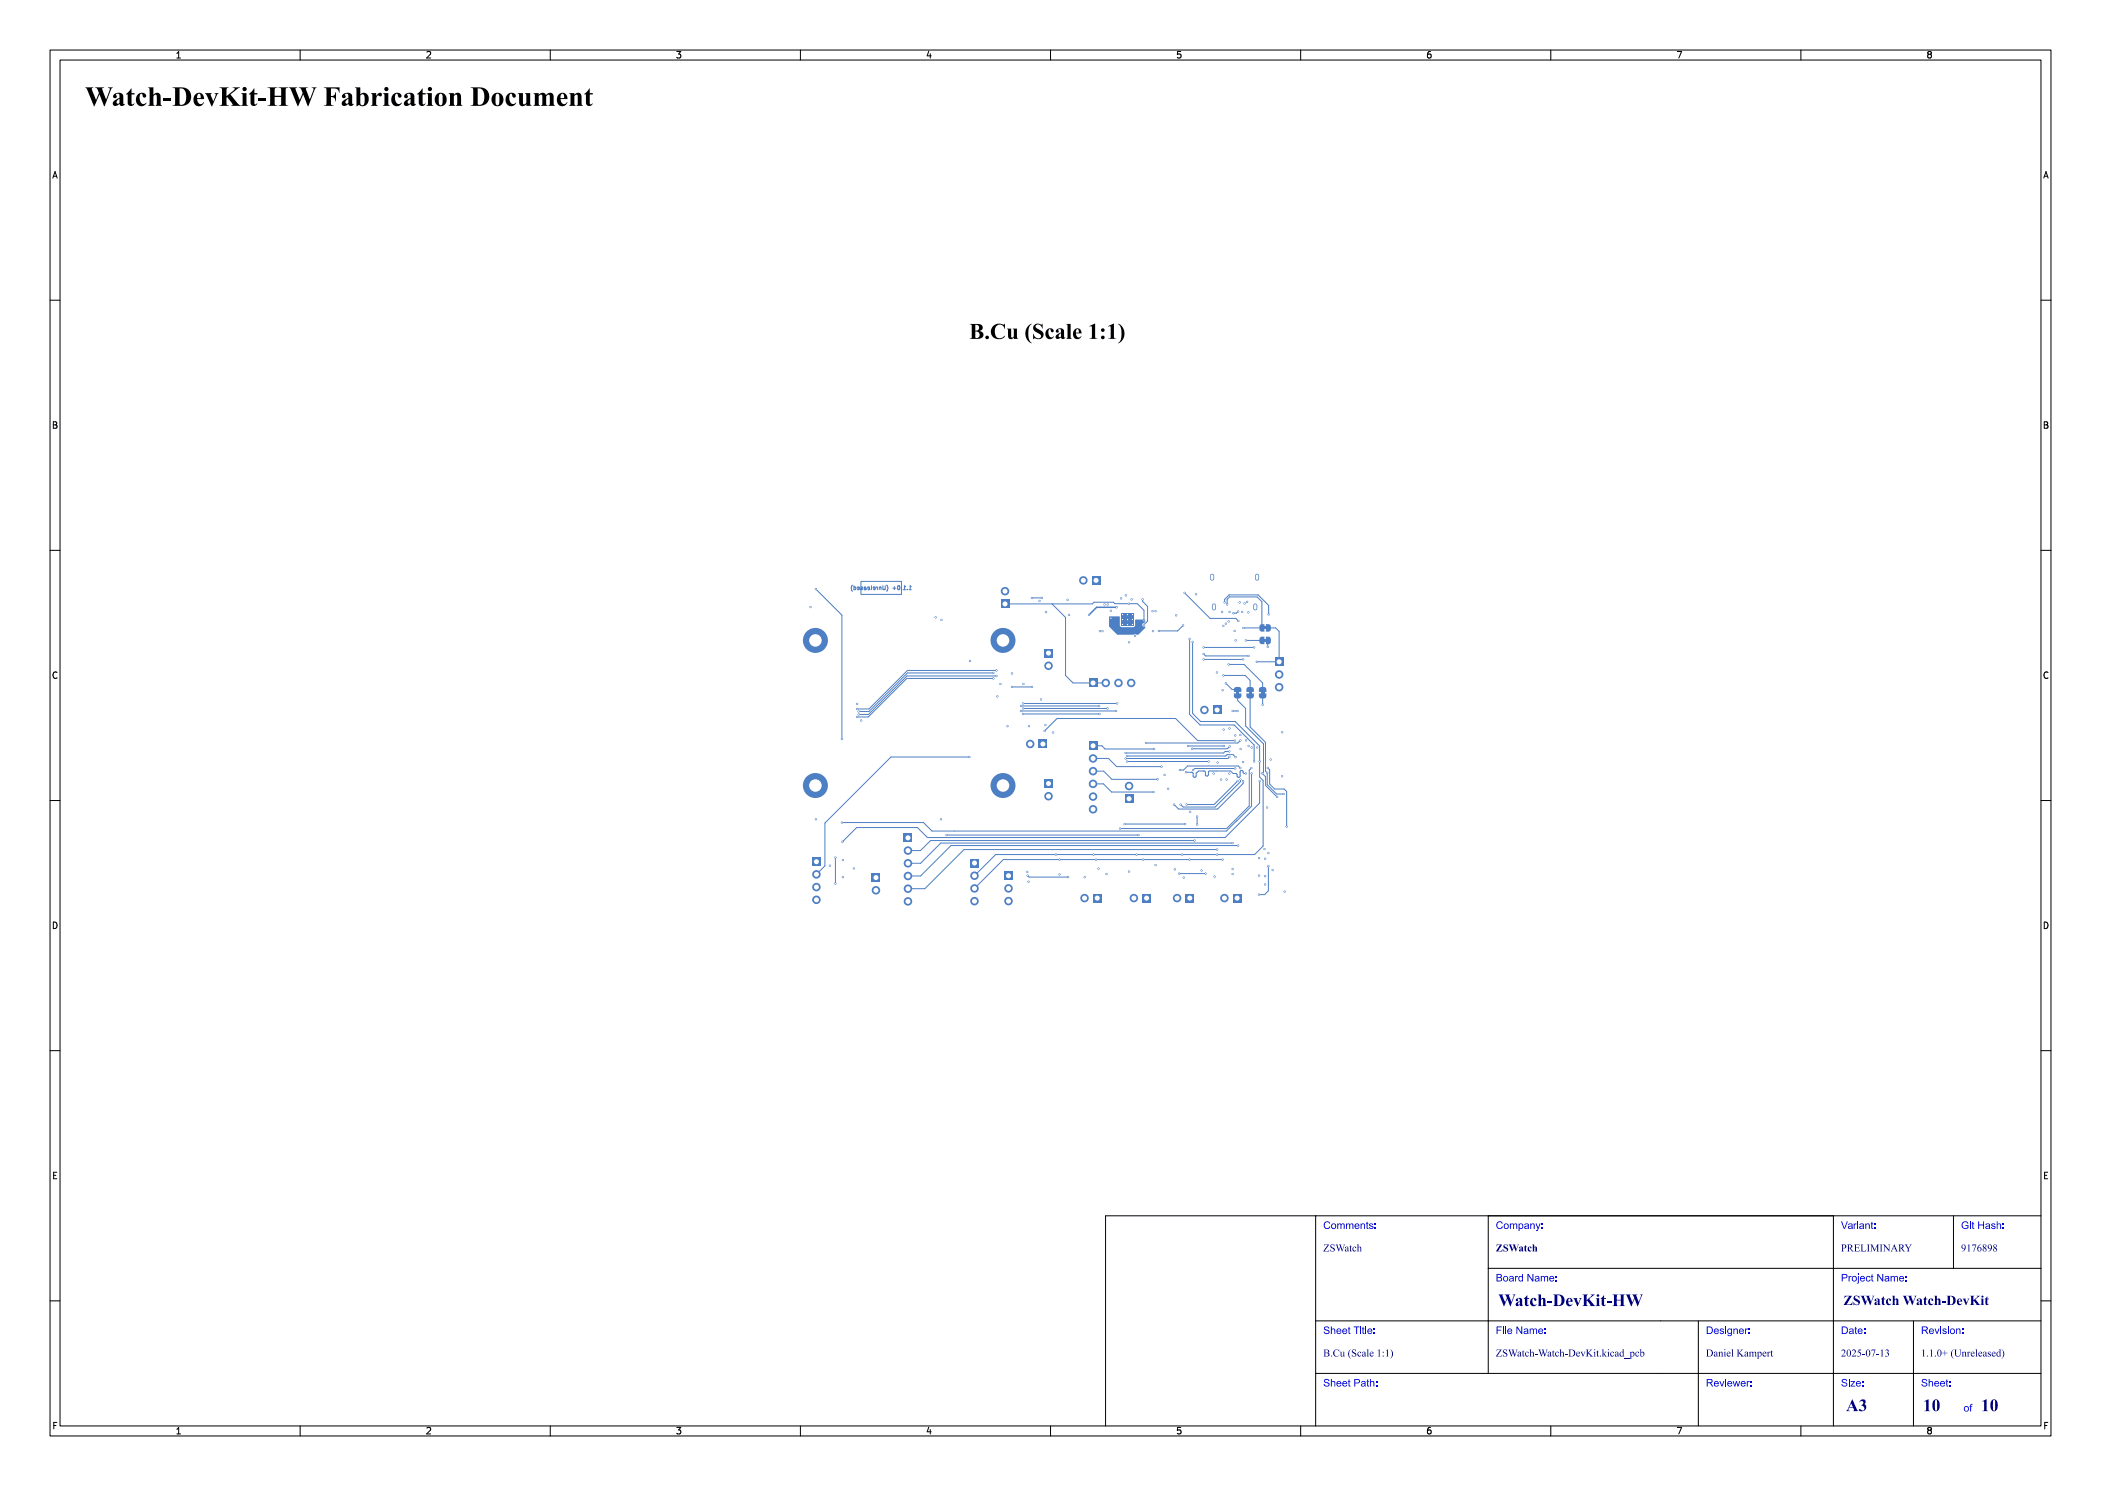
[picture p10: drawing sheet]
<svg xmlns="http://www.w3.org/2000/svg" width="420mm" height="297mm" viewBox="0 0 420 297" stroke-linecap="round" stroke-linejoin="round" font-family="sans-serif">
<defs><g id="words">
<text font-size="5.3" fill="#fff" x="17" y="21.5">Watch-DevKit-HW Fabrication Document</text>
<text font-size="4.3" fill="#fff" x="188.6" y="68">B.Cu (Scale 1:1)</text>
<g font-size="3.3" fill="#fff">
<text x="299.5" y="261.2">Watch-DevKit-HW</text>
<text x="369" y="282.2">A3</text>
<text x="384.4" y="282.3">10</text>
<text x="396" y="282.3">10</text>
</g>
<text font-size="2.7" fill="#fff" x="368.5" y="261">ZSWatch Watch-DevKit</text>
<g font-size="2" fill="#fff">
<text x="264.5" y="245.7">Comments:</text>
<text x="299" y="245.7">Company:</text>
<text x="368" y="245.7">Variant:</text>
<text x="392" y="245.7">Git Hash:</text>
<text x="264.5" y="250.2">ZSWatch</text>
<text x="299" y="250.2">ZSWatch</text>
<text x="368" y="250.2">PRELIMINARY</text>
<text x="392" y="250.2">9176898</text>
<text x="299" y="256.2">Board Name:</text>
<text x="368" y="256.2">Project Name:</text>
<text x="264.5" y="266.7">Sheet Title:</text>
<text x="299" y="266.7">File Name:</text>
<text x="341" y="266.7">Designer:</text>
<text x="368" y="266.7">Date:</text>
<text x="384" y="266.7">Revision:</text>
<text x="264.5" y="271.2">B.Cu (Scale 1:1)</text>
<text x="299" y="271.2">ZSWatch-Watch-DevKit.kicad_pcb</text>
<text x="341" y="271.2">Daniel Kampert</text>
<text x="368" y="271.2">2025-07-13</text>
<text x="384" y="271.2">1.1.0+ (Unreleased)</text>
<text x="264.5" y="277.2">Sheet Path:</text>
<text x="341" y="277.2">Reviewer:</text>
<text x="368" y="277.2">Size:</text>
<text x="384" y="277.2">Sheet:</text>
<text x="392.5" y="282.2">of</text>
</g>
<g font-size="1.7" fill="#fff">
<text x="35" y="11.6">1</text>
<text x="85" y="11.6">2</text>
<text x="135" y="11.6">3</text>
<text x="185" y="11.6">4</text>
<text x="235" y="11.6">5</text>
<text x="285" y="11.6">6</text>
<text x="335" y="11.6">7</text>
<text x="385" y="11.6">8</text>
<text x="10.5" y="35.6">A</text>
<text x="408.5" y="35.6">A</text>
<text x="10.5" y="85.6">B</text>
<text x="408.5" y="85.6">B</text>
<text x="10.5" y="135.6">C</text>
<text x="408.5" y="135.6">C</text>
<text x="10.5" y="185.6">D</text>
<text x="408.5" y="185.6">D</text>
<text x="10.5" y="235.6">E</text>
<text x="408.5" y="235.6">E</text>
<text x="10.5" y="285.6">F</text>
<text x="35" y="286.7">1</text>
<text x="85" y="286.7">2</text>
<text x="135" y="286.7">3</text>
<text x="185" y="286.7">4</text>
<text x="235" y="286.7">5</text>
<text x="285" y="286.7">6</text>
<text x="335" y="286.7">7</text>
<text x="385" y="286.7">8</text>
<text x="408.5" y="285.6">F</text>
</g>
<text font-size="1.1" fill="#fff" x="170.1" y="117.9">1.1.0+ (Unreleased)</text>
</g></defs>
<g fill="none" stroke="#4d7fc4" stroke-width=".2">
<path d="M170.4 117a.92 .92 0 0 0 0 1.2M170.7 117.1v.7h.3v-.4h-.3M171.8 117.6l-.4-.1v-.1h.4l-.1 .4h-.3M172.1 116.2h8.1v2.6h-8.1zM172.1 117.4h.3l-.3 .2v.2h.3M173.1 117.4h-.3v.4l.2 .1 .1-.3-.3-.1M173.8 117.6l-.4-.1 .1-.1h.3v.4h-.3M174.2 117.1l-.1 .8M174.9 117.6l-.3-.1v-.1h.3v.4h-.3M175.2 117.3l.2 .2M175.4 117.3v.6M176.1 117.3v.6"/>
<path d="M176.1 117.4h-.3v.5M176.5 117.1v.6l.1 .2 .3-.2v-.6M177.3 117a.93 .93 0 0 1 0 1.2M178.5 117.6h.6M178.8 117.3v.6M179.5 117.1h.1a.37 .37 0 0 1 .3 .4 .37 .37 0 0 1-.4 .3zM180.2 117.8v.1M180.2 117.9h.1M180.6 117.9h.4M181 117.3l-.2-.2v.8M181.4 117.8v.1M181.7 117.9h.5"/>
<path d="M182.2 117.3l-.3-.2v.8"/>
</g>
<g fill="#4d7fc4">
<path d="M252.6 127.7h.5v.6h-.5z" fill-rule="evenodd"/>
<path d="M249.6 138.2h.6v.5h-.6z" fill-rule="evenodd"/>
<path d="M252.6 125.2h.5v.6h-.5z" fill-rule="evenodd"/>
<path d="M252.1 138.2h.6v.5h-.6z" fill-rule="evenodd"/>
<path d="M247.1 138.2h.6v.5h-.6z" fill-rule="evenodd"/>
<path d="M200 119.8h1.8v1.7h-1.8z" fill-rule="evenodd"/>
<path d="M224.1 122.6h2.5v2.5h-2.5z" fill-rule="evenodd"/>
<path d="M174.3 174.6h1.7v1.6h-1.7z" fill-rule="evenodd"/>
<path d="M208.7 155.7h1.7v1.8h-1.7z" fill-rule="evenodd"/>
<path d="M162.3 171.4h1.7v1.7h-1.7z" fill-rule="evenodd"/>
<path d="M194 171.6h1.6v1.7h-1.6z" fill-rule="evenodd"/>
<path d="M224.9 158.8h1.6v1.7h-1.6z" fill-rule="evenodd"/>
<path d="M218.2 115.2h1.7v1.6h-1.7z" fill-rule="evenodd"/>
<path d="M228.4 178.7h1.6v1.6h-1.6z" fill-rule="evenodd"/>
<path d="M180.6 166.6h1.8v1.7h-1.8z" fill-rule="evenodd"/>
<path d="M237 178.7h1.7v1.6h-1.7z" fill-rule="evenodd"/>
<path d="M208.7 129.7h1.7v1.7h-1.7z" fill-rule="evenodd"/>
<path d="M218.5 178.7h1.7v1.6h-1.7z" fill-rule="evenodd"/>
<path d="M254.9 131.4h1.6v1.7h-1.6z" fill-rule="evenodd"/>
<path d="M246.4 178.7h1.8v1.6h-1.8z" fill-rule="evenodd"/>
</g>
<g fill="#4d7fc4">
<circle cx="200.9" cy="118.2" r=".85"/>
<circle cx="224.4" cy="122.8" r=".25"/>
<circle cx="224.4" cy="123.8" r=".25"/>
<circle cx="224.4" cy="124.8" r=".25"/>
<circle cx="225.4" cy="122.8" r=".25"/>
<circle cx="225.4" cy="123.8" r=".25"/>
<circle cx="225.4" cy="124.8" r=".25"/>
<circle cx="226.4" cy="122.8" r=".25"/>
<circle cx="226.4" cy="123.8" r=".25"/>
<circle cx="226.4" cy="124.8" r=".25"/>
<circle cx="175.1" cy="177.9" r=".85"/>
<circle cx="200.5" cy="157" r="1.45"/>
<circle cx="200.5" cy="157" r="2.5"/>
<circle cx="209.6" cy="159.1" r=".85"/>
<circle cx="163.2" cy="174.8" r=".85"/>
<circle cx="163.2" cy="177.3" r=".85"/>
<circle cx="163.2" cy="179.8" r=".85"/>
<circle cx="194.8" cy="175" r=".85"/>
<circle cx="194.8" cy="177.6" r=".85"/>
<circle cx="194.8" cy="180.1" r=".85"/>
<circle cx="225.7" cy="157.1" r=".85"/>
<circle cx="216.6" cy="116" r=".85"/>
<circle cx="226.7" cy="179.5" r=".85"/>
<circle cx="181.5" cy="170" r=".85"/>
<circle cx="181.5" cy="172.5" r=".85"/>
<circle cx="181.5" cy="175.1" r=".85"/>
<circle cx="181.5" cy="177.6" r=".85"/>
<circle cx="181.5" cy="180.2" r=".85"/>
<circle cx="235.3" cy="179.5" r=".85"/>
<circle cx="209.6" cy="133.1" r=".85"/>
<circle cx="216.8" cy="179.5" r=".85"/>
<circle cx="255.7" cy="134.8" r=".85"/>
<circle cx="255.7" cy="137.4" r=".85"/>
<circle cx="244.8" cy="179.5" r=".85"/>
</g>
<path d="M242.3 115.1v.6M251.3 115.1v.6M242.7 121v.6M250.9 121v.6" fill="none" stroke="#4d7fc4" stroke-width=".8"/>
<g fill="#4d7fc4">
<path d="M207.6 147.8h1.7v1.8h-1.7z" fill-rule="evenodd"/>
<path d="M217.7 135.7h1.7v1.7h-1.7z" fill-rule="evenodd"/>
<path d="M200.7 174.2h1.8v1.7h-1.8z" fill-rule="evenodd"/>
<path d="M217.7 148.2h1.7v1.7h-1.7z" fill-rule="evenodd"/>
<path d="M242.5 141.1h1.6v1.6h-1.6z" fill-rule="evenodd"/>
<path d="M251.9 127.4l.3-.1 .6-.1v1.6l-.6-.1-.3-.1-.2-.4z" fill-rule="evenodd"/>
<path d="M253.1 127.2l.6 .1 .3 .3v.7l-.3 .4-.6 .1z" fill-rule="evenodd"/>
<path d="M249.3 137.4l.3-.1 .9 .1 .1 .3 .1 .6h-1.5v-.6z" fill-rule="evenodd"/>
<path d="M249.2 138.6h1.5l-.1 .7-.4 .3h-.7l-.3-.3z" fill-rule="evenodd"/>
<path d="M251.9 124.9l.3-.1 .6-.1v1.6l-.6-.1-.3-.1-.2-.3z" fill-rule="evenodd"/>
<path d="M253.1 124.7l.6 .1 .3 .3v.7l-.3 .4-.6 .1z" fill-rule="evenodd"/>
<path d="M251.8 137.5l.4-.2 .8 .1 .1 .3v.6h-1.4z" fill-rule="evenodd"/>
<path d="M251.7 138.6h1.4v.7l-.4 .3h-.7l-.3-.3z" fill-rule="evenodd"/>
<path d="M246.8 137.5l.3-.2 .9 .1 .1 .3 .1 .6h-1.6z" fill-rule="evenodd"/>
<path d="M246.6 138.6h1.6l-.1 .7-.4 .3h-.7l-.3-.3z" fill-rule="evenodd"/>
</g>
<g fill="#4d7fc4">
<circle cx="205.9" cy="148.7" r=".85"/>
<circle cx="221" cy="136.5" r=".85"/>
<circle cx="223.6" cy="136.5" r=".85"/>
<circle cx="226.1" cy="136.5" r=".85"/>
<circle cx="163" cy="157" r="1.45"/>
<circle cx="163" cy="157" r="2.5"/>
<circle cx="200.5" cy="128" r="1.45"/>
<circle cx="200.5" cy="128" r="2.5"/>
<circle cx="201.6" cy="177.6" r=".85"/>
<circle cx="201.6" cy="180.1" r=".85"/>
<circle cx="218.5" cy="151.6" r=".85"/>
<circle cx="218.5" cy="154.1" r=".85"/>
<circle cx="218.5" cy="156.7" r=".85"/>
<circle cx="218.5" cy="159.2" r=".85"/>
<circle cx="218.5" cy="161.8" r=".85"/>
<circle cx="163" cy="128" r="1.45"/>
<circle cx="163" cy="128" r="2.5"/>
<circle cx="240.8" cy="141.9" r=".85"/>
<circle cx="224.1" cy="119.6" r=".23"/>
<circle cx="202.3" cy="134.6" r=".23"/>
<circle cx="219.6" cy="173.6" r=".22"/>
<circle cx="225.7" cy="128.4" r=".23"/>
<circle cx="168.5" cy="175.3" r=".23"/>
<circle cx="165.9" cy="173" r=".23"/>
<circle cx="252.9" cy="171.6" r=".22"/>
<circle cx="168.5" cy="171.9" r=".23"/>
<circle cx="230.4" cy="122.1" r=".22"/>
<circle cx="170.7" cy="173.6" r=".22"/>
<circle cx="232.8" cy="154.9" r=".22"/>
<circle cx="205.6" cy="176.2" r=".23"/>
<circle cx="242.8" cy="175.2" r=".23"/>
<circle cx="163.1" cy="163.7" r=".23"/>
<circle cx="236.6" cy="175.4" r=".22"/>
<circle cx="171.3" cy="140.7" r=".23"/>
<circle cx="252.9" cy="176.8" r=".22"/>
<circle cx="211.8" cy="174.8" r=".23"/>
<circle cx="244.6" cy="145.8" r=".22"/>
<circle cx="240.2" cy="174" r=".23"/>
<circle cx="248" cy="149.7" r=".22"/>
<circle cx="222.1" cy="122.1" r=".23"/>
<circle cx="244.1" cy="155.8" r=".22"/>
<circle cx="220.4" cy="126.1" r=".23"/>
<circle cx="254" cy="151.8" r=".23"/>
<circle cx="249.5" cy="122.4" r=".22"/>
<circle cx="243.3" cy="134.4" r=".22"/>
<circle cx="251.7" cy="171.5" r=".22"/>
<circle cx="246.4" cy="173.7" r=".22"/>
<circle cx="246.8" cy="126.1" r=".22"/>
<circle cx="207.8" cy="120.1" r=".23"/>
<circle cx="172.1" cy="144" r=".22"/>
<circle cx="210.5" cy="146.4" r=".23"/>
<circle cx="220.8" cy="120.8" r=".22"/>
<circle cx="231" cy="172.9" r=".22"/>
<circle cx="231" cy="122.1" r=".22"/>
<circle cx="162" cy="121.3" r=".23"/>
<circle cx="253.3" cy="161.4" r=".22"/>
<circle cx="244.3" cy="122.3" r=".23"/>
<circle cx="230.5" cy="126.1" r=".22"/>
<circle cx="209.1" cy="122.3" r=".23"/>
<circle cx="188.1" cy="163.7" r=".23"/>
<circle cx="205.7" cy="145.1" r=".22"/>
<circle cx="221.2" cy="174.7" r=".22"/>
<circle cx="234.8" cy="173.8" r=".22"/>
<circle cx="226.2" cy="119.8" r=".23"/>
<circle cx="246.4" cy="174.7" r=".23"/>
<circle cx="219.9" cy="126.1" r=".22"/>
<circle cx="200" cy="136.7" r=".22"/>
<circle cx="221.4" cy="120.8" r=".22"/>
<circle cx="204.6" cy="136.7" r=".22"/>
<circle cx="209" cy="144.9" r=".23"/>
<circle cx="256.3" cy="146.4" r=".22"/>
<circle cx="216.8" cy="175.3" r=".23"/>
<circle cx="256.3" cy="155.2" r=".22"/>
<circle cx="205.4" cy="174.3" r=".22"/>
<circle cx="201.4" cy="145.1" r=".22"/>
<circle cx="252.9" cy="175.1" r=".22"/>
<circle cx="256.8" cy="178.2" r=".22"/>
<circle cx="237.9" cy="162.3" r=".22"/>
<circle cx="225.7" cy="174.2" r=".23"/>
<circle cx="233.5" cy="157.7" r=".22"/>
<circle cx="251.7" cy="175" r=".22"/>
<circle cx="187" cy="123.4" r=".23"/>
<circle cx="228.4" cy="119.8" r=".22"/>
<circle cx="228.7" cy="124.9" r=".22"/>
<circle cx="208.8" cy="146.1" r=".22"/>
<circle cx="246.9" cy="148" r=".22"/>
<circle cx="248.5" cy="156.1" r=".22"/>
<circle cx="234.7" cy="160.8" r=".23"/>
<circle cx="248" cy="155.8" r=".23"/>
<circle cx="236" cy="160.8" r=".22"/>
<circle cx="247.4" cy="156.1" r=".22"/>
<circle cx="237.2" cy="160.8" r=".23"/>
<circle cx="238.5" cy="153.9" r=".23"/>
<circle cx="246.9" cy="153.6" r=".23"/>
<circle cx="249" cy="154.6" r=".23"/>
<circle cx="237.1" cy="154.4" r=".23"/>
<circle cx="247.9" cy="153.5" r=".23"/>
<circle cx="235.9" cy="153.9" r=".23"/>
<circle cx="225" cy="151.6" r=".23"/>
<circle cx="245.8" cy="151.3" r=".23"/>
<circle cx="225.3" cy="151.1" r=".23"/>
<circle cx="247" cy="151.3" r=".23"/>
<circle cx="245.7" cy="150.2" r=".23"/>
<circle cx="225" cy="150.5" r=".23"/>
<circle cx="229.1" cy="148.5" r=".22"/>
<circle cx="247.9" cy="148" r=".22"/>
<circle cx="202.3" cy="137.3" r=".23"/>
<circle cx="241.6" cy="152.2" r=".22"/>
<circle cx="225.3" cy="152.2" r=".22"/>
<circle cx="206.3" cy="137.3" r=".23"/>
<circle cx="244.4" cy="137.9" r=".23"/>
<circle cx="253.4" cy="153.5" r=".22"/>
<circle cx="252.4" cy="140.9" r=".22"/>
<circle cx="257.2" cy="165.2" r=".22"/>
<circle cx="204.1" cy="141.1" r=".22"/>
<circle cx="219.7" cy="141.1" r=".22"/>
<circle cx="243.4" cy="152.4" r=".22"/>
<circle cx="221.4" cy="141.6" r=".22"/>
<circle cx="245.2" cy="155.8" r=".22"/>
<circle cx="204.5" cy="141.6" r=".22"/>
<circle cx="224.8" cy="164.7" r=".23"/>
<circle cx="208.1" cy="139.8" r=".22"/>
<circle cx="236.9" cy="164.7" r=".22"/>
<circle cx="199.4" cy="139.2" r=".23"/>
<circle cx="254.4" cy="173.9" r=".22"/>
<circle cx="213.4" cy="119.9" r=".22"/>
<circle cx="193.8" cy="151.3" r=".23"/>
<circle cx="213.7" cy="122.9" r=".23"/>
<circle cx="228.7" cy="124.1" r=".23"/>
<circle cx="225.6" cy="120.7" r=".23"/>
<circle cx="222.1" cy="123.6" r=".22"/>
<circle cx="231.6" cy="126.1" r=".22"/>
<circle cx="236.5" cy="125" r=".22"/>
<circle cx="252.8" cy="169.7" r=".22"/>
<circle cx="219.8" cy="142.7" r=".22"/>
<circle cx="242.6" cy="154.6" r=".23"/>
<circle cx="204.5" cy="142.7" r=".23"/>
<circle cx="223.3" cy="140.6" r=".22"/>
<circle cx="204.5" cy="140.6" r=".23"/>
<circle cx="204.1" cy="142.1" r=".22"/>
<circle cx="245.7" cy="154.6" r=".23"/>
<circle cx="223.1" cy="142.1" r=".22"/>
<circle cx="250.7" cy="129.4" r=".23"/>
<circle cx="240.6" cy="129.4" r=".22"/>
<circle cx="236.8" cy="118.5" r=".23"/>
<circle cx="247.5" cy="124.1" r=".23"/>
<circle cx="227.6" cy="166.9" r=".23"/>
<circle cx="189.2" cy="166.9" r=".22"/>
<circle cx="226.9" cy="127.1" r=".23"/>
<circle cx="236.3" cy="170.8" r=".23"/>
<circle cx="251.8" cy="152.2" r=".22"/>
<circle cx="243.3" cy="170.8" r=".23"/>
<circle cx="227.2" cy="170.8" r=".22"/>
<circle cx="238.4" cy="128.3" r=".23"/>
<circle cx="218.6" cy="170.8" r=".23"/>
<circle cx="211.1" cy="170.8" r=".23"/>
<circle cx="244.4" cy="171.8" r=".23"/>
<circle cx="211.8" cy="171.8" r=".22"/>
<circle cx="237.8" cy="171.8" r=".23"/>
<circle cx="250.7" cy="152.2" r=".22"/>
<circle cx="228.5" cy="171.8" r=".23"/>
<circle cx="219.1" cy="171.8" r=".22"/>
<circle cx="237.8" cy="127.7" r=".22"/>
<circle cx="205.4" cy="175" r=".22"/>
<circle cx="213.5" cy="175.3" r=".23"/>
<circle cx="256.6" cy="158.7" r=".23"/>
<circle cx="253.3" cy="154.5" r=".22"/>
<circle cx="252.3" cy="154.6" r=".23"/>
<circle cx="255.3" cy="159.3" r=".22"/>
<circle cx="239.3" cy="163.2" r=".23"/>
<circle cx="239.3" cy="164.8" r=".23"/>
<circle cx="248.5" cy="152.3" r=".23"/>
<circle cx="235.7" cy="174.6" r=".23"/>
<circle cx="241" cy="174.6" r=".22"/>
<circle cx="240.6" cy="130.7" r=".22"/>
<circle cx="249.6" cy="131.1" r=".23"/>
<circle cx="247.4" cy="142.1" r=".23"/>
<circle cx="246.4" cy="142.1" r=".22"/>
<circle cx="240.6" cy="131.8" r=".22"/>
<circle cx="248.5" cy="131.8" r=".22"/>
<circle cx="251.2" cy="132.3" r=".22"/>
<circle cx="247.5" cy="122.2" r=".22"/>
<circle cx="246.6" cy="122.6" r=".22"/>
<circle cx="251.6" cy="178.8" r=".23"/>
<circle cx="235.1" cy="123" r=".23"/>
<circle cx="239.1" cy="118.8" r=".23"/>
<circle cx="253.5" cy="173.1" r=".23"/>
<circle cx="253.5" cy="170.5" r=".23"/>
<circle cx="247" cy="128" r=".23"/>
<circle cx="253.4" cy="129.3" r=".22"/>
<circle cx="188.2" cy="123.9" r=".23"/>
<circle cx="223.9" cy="165.6" r=".23"/>
<circle cx="250.1" cy="153.5" r=".22"/>
<circle cx="247.5" cy="169" r=".22"/>
<circle cx="251.3" cy="149.4" r=".22"/>
<circle cx="250.2" cy="154.6" r=".22"/>
<circle cx="168.3" cy="164.4" r=".22"/>
<circle cx="168.3" cy="147.7" r=".22"/>
<circle cx="163.1" cy="117.7" r=".23"/>
<circle cx="251.8" cy="156.1" r=".22"/>
<circle cx="168.4" cy="168.2" r=".22"/>
<circle cx="238.3" cy="149.7" r=".23"/>
<circle cx="245.8" cy="149.2" r=".22"/>
<circle cx="246.4" cy="168.5" r=".23"/>
<circle cx="250.2" cy="149.4" r=".23"/>
<circle cx="244.6" cy="149.1" r=".23"/>
<circle cx="167" cy="176.6" r=".22"/>
<circle cx="167" cy="171.4" r=".22"/>
<circle cx="237.5" cy="149.1" r=".23"/>
<circle cx="238.8" cy="168" r=".23"/>
<circle cx="249.6" cy="149.1" r=".22"/>
<circle cx="171.3" cy="143.3" r=".23"/>
<circle cx="198.6" cy="135.6" r=".22"/>
<circle cx="171.6" cy="142.2" r=".23"/>
<circle cx="198.6" cy="134.5" r=".22"/>
<circle cx="171.6" cy="142.8" r=".23"/>
<circle cx="199.2" cy="135.1" r=".23"/>
<circle cx="171.3" cy="141.7" r=".23"/>
<circle cx="199.2" cy="134" r=".23"/>
<circle cx="249.1" cy="148" r=".22"/>
<circle cx="230.6" cy="158.3" r=".23"/>
<circle cx="247.9" cy="146.9" r=".22"/>
<circle cx="232.2" cy="153.2" r=".23"/>
<circle cx="246.9" cy="147" r=".23"/>
<circle cx="231.4" cy="155.8" r=".22"/>
<circle cx="245.8" cy="145.6" r=".23"/>
<circle cx="230.7" cy="149.7" r=".22"/>
<circle cx="193.9" cy="132.1" r=".23"/>
<circle cx="206.3" cy="119.5" r=".23"/>
<circle cx="208.3" cy="119.5" r=".23"/>
<circle cx="223.2" cy="121.4" r=".22"/>
<circle cx="217.7" cy="122.9" r=".22"/>
<circle cx="225.1" cy="119" r=".23"/>
<circle cx="243.3" cy="169.8" r=".23"/>
<circle cx="245.1" cy="124.6" r=".23"/>
<circle cx="248.8" cy="120.6" r=".23"/>
<circle cx="245.1" cy="136.6" r=".23"/>
<circle cx="249.3" cy="120.3" r=".23"/>
<circle cx="244.6" cy="135" r=".23"/>
<circle cx="244.6" cy="125.1" r=".23"/>
<circle cx="245.6" cy="132.8" r=".22"/>
<circle cx="247.8" cy="120.4" r=".22"/>
<circle cx="245.6" cy="124.2" r=".22"/>
<circle cx="248.5" cy="125.5" r=".23"/>
<circle cx="245.3" cy="120.8" r=".22"/>
<circle cx="249" cy="128" r=".22"/>
<circle cx="244.8" cy="120.4" r=".23"/>
<circle cx="253.6" cy="122.8" r=".22"/>
<circle cx="248.3" cy="122.3" r=".23"/>
<circle cx="245.8" cy="122.3" r=".23"/>
</g>
<g fill="none" stroke="#4d7fc4" stroke-width=".2">
<path d="M163.1 117.8l5.2 5.2v24.7M206.3 119.5h2M228.4 119.8v.4l1 1v2.9l-.7 .8M236.8 118.5l5.1 5.1h5.1l.5 .5M198.6 135.6h-17.3l-7.7 7.7h-2.3M198.6 134.5h-17.2l-7.7 7.7h-2.1M199.2 135.1h-17.9l-7.7 7.7h-2M199.2 134h-17.8l-7.7 7.7h-2.4M200.9 120.7h17.5l.3-.3h3.9l.3 .3h4.5l1.3 1.3v2.1M202.3 137.3h4M210.3 120.7l2.7 2.7v11.6l1.5 1.5h6.5M236.5 125l-1.1 1.1h-3.8"/>
<path d="M237.8 127.7v15.1l2.1 2.1h6.8l4 4v3.3M238.4 128.3v14.3l1.6 1.6h6.9l4.9 4.9v6.2l.7 .7v13.1l-1.7 1.7h-51.8l-4.2 4.2M240.6 129.4h10.1M240.6 130.7l.4 .4h8.6M240.6 131.8h7.9M244.5 135h4.4l1 1v1.8M244.8 120.4v-.6l.9-.9h5.8l2.1 2.1v1.8M245 136.6l1.3 1.2h1.1M245.3 120.8v-1l.5-.5h5.5l.9 1v5.2h-3.7M245.6 132.8h3.1l3.7 3.7v1.3M247.4 139.1v.9l1.6 1.6v3.5l3.6 3.6v5.6l-.3 .3 .7 .7v1.7l2.3 2.3M247.5 122.2l-.4 .4h-.5"/>
<path d="M249.1 128h3.1M249.9 139.1v6.2l3.1 3.1v5.7l.3 .4v2.3l1.9 1.9h1.4M252.4 139.1v1.8M253.4 128v1.3M253.5 125.5h1.5l.7 .7v6.1h-4.5M193.8 151.3h-15.7l-13.2 13.2v8.6l-1.7 1.7M204.1 141.1h15.6M204.1 142.1h19M204.5 141.6h16.9M204.5 142.7h15.3M204.5 140.6h18.8M208.8 146.1l2.5-2.5h23.7l4.4 4.4h7.5"/>
<path d="M218.5 154.1h2.1l1.7 1.7h9.1M218.5 156.7h2.1l1.6 1.6h8.4M218.5 151.6h3.1l1.6 1.6h9M218.5 149.1h1.8l.6 .6h9.8M225.3 151.1h19.7l.3-.3h1.2l.5 .5M225.3 152.2h16.3M237.1 154.4h1.3l.1 .7a.31 .31 0 0 0 .3 .3 .31 .31 0 0 0 .3-.3l.1-.7 .4-.3 1.3 .1 .1 .7a.31 .31 0 0 0 .3 .2 .31 .31 0 0 0 .3-.2v-.6l.2-.2h4.2l.5 .5 .7 .1 .1 .4a.31 .31 0 0 0 .3 .3 .31 .31 0 0 0 .3-.3v-.9a.31 .31 0 0 1 .4-.2 .31 .31 0 0 1 .2 .4l.1 .1 .4 .1M237.5 149.1h7.1M244.6 149.1h.1M245.7 150.2h-.8l-.3 .3h-19.6M245.7 151.3l-.3 .3h-20.4M245.8 149.2l-.4 .4h-7.1"/>
<path d="M246.4 142.1h1M246.9 153.6h-8.1l-.3 .3M247.4 156.1l-4.7 4.7h-5.5M247.9 153.5l-.4-.4h-10.1l-.8 .8h-.7M247.9 148l-.5 .5h-18.3M248 155.8v.4l-5.1 5.1h-6.4l-.5-.5M248.5 156.1v.5l-5.1 5.1h-7.8l-.9-.9M250.1 153.5l-.4 .4v7.2l-4.5 4.5h-21.3M250.2 154.6v6.5l-3 3M251.8 156.1v4.4l-6.9 6.9h-59.5l-2-2h-12.1l-2.9 2.9M253.4 153.5l.4 .4v2.8l1 1h1.9l.5 .5v7M167 171.4v5.2"/>
<path d="M189.2 166.9h38.4M205.4 175l.3 .3h7.8M224.8 164.7h12.1M235.7 174.6h5.3M238.8 168h-52.8l-2 2h-2.5M239.3 163.2v1.6M243.3 169.8h-50.6l-7.8 7.8h-3.4M244.4 171.8h-43.8l-5.8 5.8M246.4 168.5h-58.3l-4.1 4h-2.5M247.2 164.1l-2 2h-58.9l-1.7-1.7h-16.3M247.2 164.1h.1M247.5 169h-57.4l-6.1 6.1h-2.5"/>
<path d="M253.5 173.1v4.9l-.7 .8h-1.1"/>
</g>
<path d="M223.2 121.4h-4l-1.5 1.5M223.2 121.4h.1" fill="none" stroke="#4d7fc4" stroke-width=".3"/>
<path d="M221.7 123.2h2.1l.1 1.9 .2 .2h2.6l.2-.2v-1.2l.1-.1h1.9v.4l-.2 .3a.41 .41 0 0 0-.3 .5 .41 .41 0 0 0 .5 .3v.2l-1.4 1.4-.6-.2-.3 .2h-3.2l-1.7-1.7z" fill-rule="evenodd" fill="#4d7fc4"/>
<g fill="#fff">
<circle cx="224.1" cy="119.6" r=".13"/>
<circle cx="202.3" cy="134.6" r=".13"/>
<circle cx="219.6" cy="173.6" r=".13"/>
<circle cx="225.7" cy="128.4" r=".12"/>
<circle cx="168.5" cy="175.3" r=".13"/>
<circle cx="165.9" cy="173" r=".12"/>
<circle cx="252.9" cy="171.6" r=".12"/>
<circle cx="168.5" cy="171.9" r=".12"/>
<circle cx="230.4" cy="122.1" r=".13"/>
<circle cx="170.7" cy="173.6" r=".12"/>
<circle cx="232.8" cy="154.9" r=".12"/>
<circle cx="205.6" cy="176.2" r=".12"/>
<circle cx="242.8" cy="175.2" r=".12"/>
<circle cx="163.1" cy="163.8" r=".12"/>
<circle cx="236.6" cy="175.4" r=".13"/>
<circle cx="171.3" cy="140.7" r=".12"/>
<circle cx="252.9" cy="176.8" r=".12"/>
<circle cx="211.8" cy="174.8" r=".12"/>
<circle cx="244.6" cy="145.8" r=".12"/>
<circle cx="240.2" cy="174" r=".12"/>
<circle cx="248" cy="149.7" r=".12"/>
<circle cx="222.1" cy="122.1" r=".12"/>
<circle cx="244.1" cy="155.8" r=".13"/>
<circle cx="220.4" cy="126.1" r=".12"/>
<circle cx="254" cy="151.8" r=".12"/>
<circle cx="249.5" cy="122.4" r=".12"/>
<circle cx="243.3" cy="134.4" r=".13"/>
<circle cx="251.7" cy="171.5" r=".13"/>
<circle cx="246.4" cy="173.7" r=".12"/>
<circle cx="246.8" cy="126.1" r=".13"/>
<circle cx="207.8" cy="120.1" r=".13"/>
<circle cx="172.1" cy="144" r=".13"/>
<circle cx="210.5" cy="146.4" r=".13"/>
<circle cx="220.8" cy="120.8" r=".13"/>
<circle cx="231" cy="172.9" r=".12"/>
<circle cx="231" cy="122.1" r=".12"/>
<circle cx="162" cy="121.3" r=".13"/>
<circle cx="253.3" cy="161.4" r=".12"/>
<circle cx="244.3" cy="122.3" r=".13"/>
<circle cx="230.5" cy="126.1" r=".12"/>
<circle cx="209.1" cy="122.3" r=".12"/>
<circle cx="188.1" cy="163.7" r=".12"/>
<circle cx="205.7" cy="145.1" r=".13"/>
<circle cx="221.2" cy="174.7" r=".13"/>
<circle cx="234.8" cy="173.8" r=".12"/>
<circle cx="226.2" cy="119.8" r=".13"/>
<circle cx="246.4" cy="174.7" r=".13"/>
<circle cx="219.9" cy="126.1" r=".12"/>
<circle cx="200" cy="136.7" r=".12"/>
<circle cx="221.4" cy="120.8" r=".13"/>
<circle cx="204.6" cy="136.7" r=".13"/>
<circle cx="209" cy="144.9" r=".12"/>
<circle cx="256.3" cy="146.3" r=".12"/>
<circle cx="216.8" cy="175.3" r=".12"/>
<circle cx="256.3" cy="155.1" r=".13"/>
<circle cx="205.4" cy="174.3" r=".12"/>
<circle cx="201.4" cy="145.1" r=".12"/>
<circle cx="252.9" cy="175.1" r=".12"/>
<circle cx="256.8" cy="178.2" r=".13"/>
<circle cx="237.9" cy="162.3" r=".12"/>
<circle cx="225.7" cy="174.2" r=".12"/>
<circle cx="233.5" cy="157.6" r=".12"/>
<circle cx="251.7" cy="175" r=".12"/>
<circle cx="187" cy="123.4" r=".12"/>
<circle cx="228.4" cy="119.8" r=".13"/>
<circle cx="228.7" cy="124.9" r=".12"/>
<circle cx="208.8" cy="146.1" r=".13"/>
<circle cx="246.9" cy="148" r=".13"/>
<circle cx="248.5" cy="156.1" r=".13"/>
<circle cx="234.7" cy="160.8" r=".12"/>
<circle cx="248" cy="155.8" r=".13"/>
<circle cx="236" cy="160.8" r=".12"/>
<circle cx="247.4" cy="156.1" r=".13"/>
<circle cx="237.2" cy="160.8" r=".12"/>
<circle cx="238.5" cy="153.9" r=".13"/>
<circle cx="246.9" cy="153.6" r=".13"/>
<circle cx="249" cy="154.6" r=".12"/>
<circle cx="237.1" cy="154.4" r=".12"/>
<circle cx="247.9" cy="153.5" r=".13"/>
<circle cx="235.9" cy="153.9" r=".12"/>
<circle cx="225" cy="151.6" r=".12"/>
<circle cx="245.8" cy="151.3" r=".13"/>
<circle cx="225.3" cy="151.1" r=".12"/>
<circle cx="247" cy="151.3" r=".13"/>
<circle cx="245.7" cy="150.2" r=".12"/>
<circle cx="225" cy="150.5" r=".12"/>
<circle cx="229.1" cy="148.5" r=".13"/>
<circle cx="247.9" cy="148" r=".13"/>
<circle cx="202.3" cy="137.3" r=".12"/>
<circle cx="241.6" cy="152.2" r=".12"/>
<circle cx="225.3" cy="152.2" r=".13"/>
<circle cx="206.3" cy="137.3" r=".12"/>
<circle cx="244.4" cy="138" r=".13"/>
<circle cx="253.4" cy="153.5" r=".13"/>
<circle cx="252.4" cy="140.8" r=".13"/>
<circle cx="257.2" cy="165.2" r=".13"/>
<circle cx="204.1" cy="141.1" r=".13"/>
<circle cx="219.7" cy="141.1" r=".13"/>
<circle cx="243.4" cy="152.4" r=".13"/>
<circle cx="221.4" cy="141.6" r=".12"/>
<circle cx="245.2" cy="155.8" r=".13"/>
<circle cx="204.5" cy="141.6" r=".12"/>
<circle cx="224.8" cy="164.7" r=".12"/>
<circle cx="208.1" cy="139.8" r=".12"/>
<circle cx="236.9" cy="164.7" r=".12"/>
<circle cx="199.4" cy="139.2" r=".13"/>
<circle cx="254.4" cy="173.9" r=".13"/>
<circle cx="213.4" cy="119.9" r=".12"/>
<circle cx="193.8" cy="151.3" r=".12"/>
<circle cx="213.7" cy="122.9" r=".12"/>
<circle cx="228.7" cy="124.1" r=".12"/>
<circle cx="225.6" cy="120.7" r=".13"/>
<circle cx="222.1" cy="123.6" r=".13"/>
<circle cx="231.6" cy="126.1" r=".13"/>
<circle cx="236.5" cy="125" r=".12"/>
<circle cx="252.8" cy="169.7" r=".13"/>
<circle cx="219.8" cy="142.7" r=".13"/>
<circle cx="242.6" cy="154.6" r=".12"/>
<circle cx="204.5" cy="142.7" r=".13"/>
<circle cx="223.3" cy="140.6" r=".13"/>
<circle cx="204.5" cy="140.6" r=".13"/>
<circle cx="204.1" cy="142.1" r=".12"/>
<circle cx="245.7" cy="154.6" r=".12"/>
<circle cx="223.1" cy="142.1" r=".12"/>
<circle cx="250.7" cy="129.4" r=".12"/>
<circle cx="240.6" cy="129.4" r=".12"/>
<circle cx="236.8" cy="118.5" r=".13"/>
<circle cx="247.5" cy="124.1" r=".13"/>
<circle cx="227.6" cy="166.9" r=".13"/>
<circle cx="189.2" cy="166.9" r=".12"/>
<circle cx="226.9" cy="127.1" r=".12"/>
<circle cx="236.3" cy="170.8" r=".12"/>
<circle cx="251.8" cy="152.2" r=".13"/>
<circle cx="243.3" cy="170.8" r=".12"/>
<circle cx="227.2" cy="170.8" r=".13"/>
<circle cx="238.4" cy="128.3" r=".12"/>
<circle cx="218.6" cy="170.8" r=".12"/>
<circle cx="211.1" cy="170.8" r=".12"/>
<circle cx="244.4" cy="171.8" r=".13"/>
<circle cx="211.8" cy="171.8" r=".12"/>
<circle cx="237.8" cy="171.8" r=".13"/>
<circle cx="250.7" cy="152.2" r=".13"/>
<circle cx="228.5" cy="171.8" r=".13"/>
<circle cx="219.1" cy="171.8" r=".13"/>
<circle cx="237.8" cy="127.7" r=".13"/>
<circle cx="205.4" cy="175" r=".13"/>
<circle cx="213.5" cy="175.3" r=".13"/>
<circle cx="256.6" cy="158.7" r=".12"/>
<circle cx="253.3" cy="154.5" r=".12"/>
<circle cx="252.3" cy="154.6" r=".13"/>
<circle cx="255.3" cy="159.3" r=".13"/>
<circle cx="239.3" cy="163.2" r=".12"/>
<circle cx="239.3" cy="164.8" r=".12"/>
<circle cx="248.5" cy="152.3" r=".13"/>
<circle cx="235.7" cy="174.6" r=".13"/>
<circle cx="241" cy="174.6" r=".13"/>
<circle cx="240.6" cy="130.7" r=".13"/>
<circle cx="249.6" cy="131.1" r=".13"/>
<circle cx="247.4" cy="142.1" r=".12"/>
<circle cx="246.4" cy="142.1" r=".12"/>
<circle cx="240.6" cy="131.8" r=".13"/>
<circle cx="248.5" cy="131.8" r=".13"/>
<circle cx="251.2" cy="132.3" r=".13"/>
<circle cx="247.5" cy="122.2" r=".12"/>
<circle cx="246.5" cy="122.6" r=".12"/>
<circle cx="251.6" cy="178.8" r=".12"/>
<circle cx="235.1" cy="123" r=".13"/>
<circle cx="239.1" cy="118.8" r=".12"/>
<circle cx="253.5" cy="173.1" r=".12"/>
<circle cx="253.6" cy="170.5" r=".12"/>
<circle cx="247" cy="128" r=".12"/>
<circle cx="253.4" cy="129.3" r=".12"/>
<circle cx="188.2" cy="123.9" r=".13"/>
<circle cx="223.9" cy="165.6" r=".13"/>
<circle cx="250.1" cy="153.5" r=".13"/>
<circle cx="247.5" cy="169" r=".13"/>
<circle cx="251.3" cy="149.4" r=".12"/>
<circle cx="250.2" cy="154.6" r=".13"/>
<circle cx="168.3" cy="164.4" r=".13"/>
<circle cx="168.3" cy="147.7" r=".13"/>
<circle cx="163.1" cy="117.8" r=".12"/>
<circle cx="251.8" cy="156.1" r=".13"/>
<circle cx="168.4" cy="168.3" r=".12"/>
<circle cx="238.3" cy="149.6" r=".13"/>
<circle cx="245.8" cy="149.2" r=".13"/>
<circle cx="246.4" cy="168.5" r=".13"/>
<circle cx="250.2" cy="149.4" r=".13"/>
<circle cx="244.6" cy="149.1" r=".12"/>
<circle cx="167" cy="176.6" r=".12"/>
<circle cx="167" cy="171.4" r=".12"/>
<circle cx="237.5" cy="149.1" r=".12"/>
<circle cx="238.8" cy="168" r=".13"/>
<circle cx="249.6" cy="149.1" r=".13"/>
<circle cx="171.3" cy="143.3" r=".12"/>
<circle cx="198.6" cy="135.6" r=".12"/>
<circle cx="171.6" cy="142.2" r=".13"/>
<circle cx="198.6" cy="134.5" r=".13"/>
<circle cx="171.6" cy="142.8" r=".12"/>
<circle cx="199.2" cy="135.1" r=".13"/>
<circle cx="171.3" cy="141.7" r=".12"/>
<circle cx="199.2" cy="134" r=".12"/>
<circle cx="249.1" cy="148" r=".12"/>
<circle cx="230.6" cy="158.3" r=".12"/>
<circle cx="247.9" cy="146.9" r=".13"/>
<circle cx="232.2" cy="153.2" r=".13"/>
<circle cx="246.9" cy="147" r=".12"/>
<circle cx="231.4" cy="155.8" r=".13"/>
<circle cx="245.8" cy="145.6" r=".12"/>
<circle cx="230.7" cy="149.7" r=".12"/>
<circle cx="193.9" cy="132.1" r=".13"/>
<circle cx="206.3" cy="119.5" r=".12"/>
<circle cx="208.3" cy="119.5" r=".12"/>
<circle cx="223.2" cy="121.4" r=".13"/>
<circle cx="217.7" cy="122.9" r=".12"/>
<circle cx="225.1" cy="119" r=".12"/>
<circle cx="243.3" cy="169.8" r=".12"/>
<circle cx="245.1" cy="124.6" r=".12"/>
<circle cx="248.8" cy="120.6" r=".12"/>
<circle cx="245.1" cy="136.6" r=".12"/>
<circle cx="249.3" cy="120.3" r=".13"/>
<circle cx="244.5" cy="135" r=".12"/>
<circle cx="244.5" cy="125.1" r=".12"/>
<circle cx="245.6" cy="132.8" r=".13"/>
<circle cx="247.8" cy="120.4" r=".13"/>
<circle cx="245.6" cy="124.2" r=".13"/>
<circle cx="248.6" cy="125.5" r=".13"/>
<circle cx="245.3" cy="120.8" r=".12"/>
<circle cx="249.1" cy="128" r=".12"/>
<circle cx="244.8" cy="120.4" r=".13"/>
<circle cx="253.6" cy="122.8" r=".12"/>
<circle cx="248.3" cy="122.3" r=".12"/>
<circle cx="245.8" cy="122.3" r=".12"/>
<circle cx="200.9" cy="120.7" r=".5"/>
<circle cx="200.9" cy="118.2" r=".5"/>
<circle cx="224.4" cy="122.8" r=".12"/>
<circle cx="224.4" cy="123.8" r=".13"/>
<circle cx="224.4" cy="124.8" r=".12"/>
<circle cx="225.4" cy="122.8" r=".13"/>
<circle cx="225.4" cy="123.8" r=".13"/>
<circle cx="225.4" cy="124.8" r=".13"/>
<circle cx="226.4" cy="122.8" r=".12"/>
<circle cx="226.4" cy="123.8" r=".12"/>
<circle cx="226.4" cy="124.8" r=".12"/>
<circle cx="175.1" cy="175.4" r=".5"/>
<circle cx="175.1" cy="177.9" r=".5"/>
<circle cx="200.5" cy="157" r="1.25"/>
<circle cx="209.6" cy="156.6" r=".5"/>
<circle cx="209.6" cy="159.1" r=".5"/>
<circle cx="163.2" cy="172.2" r=".5"/>
<circle cx="163.2" cy="174.8" r=".5"/>
<circle cx="163.2" cy="177.3" r=".5"/>
<circle cx="163.2" cy="179.8" r=".5"/>
<circle cx="194.8" cy="172.5" r=".5"/>
<circle cx="194.8" cy="175" r=".5"/>
<circle cx="194.8" cy="177.6" r=".5"/>
<circle cx="194.8" cy="180.1" r=".5"/>
<circle cx="225.7" cy="159.6" r=".5"/>
<circle cx="225.7" cy="157.1" r=".5"/>
<circle cx="219.1" cy="116" r=".5"/>
<circle cx="216.6" cy="116" r=".5"/>
<circle cx="229.2" cy="179.5" r=".5"/>
<circle cx="226.7" cy="179.5" r=".5"/>
<circle cx="181.5" cy="167.5" r=".5"/>
<circle cx="181.5" cy="170" r=".5"/>
<circle cx="181.5" cy="172.5" r=".5"/>
<circle cx="181.5" cy="175.1" r=".5"/>
<circle cx="181.5" cy="177.6" r=".5"/>
<circle cx="181.5" cy="180.2" r=".5"/>
<circle cx="237.8" cy="179.5" r=".5"/>
<circle cx="235.3" cy="179.5" r=".5"/>
<circle cx="209.6" cy="130.5" r=".5"/>
<circle cx="209.6" cy="133.1" r=".5"/>
<circle cx="219.3" cy="179.5" r=".5"/>
<circle cx="216.8" cy="179.5" r=".5"/>
<circle cx="255.7" cy="132.3" r=".5"/>
<circle cx="255.7" cy="134.8" r=".5"/>
<circle cx="255.7" cy="137.4" r=".5"/>
<circle cx="247.3" cy="179.5" r=".5"/>
<circle cx="244.8" cy="179.5" r=".5"/>
<circle cx="250.4" cy="122.6" r=".32"/>
</g>
<path d="M243.1 122.6h.3" fill="none" stroke="#fff" stroke-width=".65"/>
<path d="M242.3 115.1v.6M251.3 115.1v.6M242.7 121v.6M250.9 121v.6" fill="none" stroke="#fff" stroke-width=".5"/>
<g fill="#fff">
<circle cx="208.5" cy="148.7" r=".5"/>
<circle cx="205.9" cy="148.7" r=".5"/>
<circle cx="218.5" cy="136.5" r=".5"/>
<circle cx="221" cy="136.5" r=".5"/>
<circle cx="223.6" cy="136.5" r=".5"/>
<circle cx="226.1" cy="136.5" r=".5"/>
<circle cx="163" cy="157" r="1.25"/>
<circle cx="200.5" cy="128" r="1.25"/>
<circle cx="201.6" cy="175" r=".5"/>
<circle cx="201.6" cy="177.6" r=".5"/>
<circle cx="201.6" cy="180.1" r=".5"/>
<circle cx="218.5" cy="149.1" r=".5"/>
<circle cx="218.5" cy="151.6" r=".5"/>
<circle cx="218.5" cy="154.1" r=".5"/>
<circle cx="218.5" cy="156.7" r=".5"/>
<circle cx="218.5" cy="159.2" r=".5"/>
<circle cx="218.5" cy="161.8" r=".5"/>
<circle cx="163" cy="128" r="1.25"/>
<circle cx="243.3" cy="141.9" r=".5"/>
<circle cx="240.8" cy="141.9" r=".5"/>
</g>
<g fill="none" stroke="#000" stroke-width=".2">
<path d="M10 10h400v277h-400zM12 12h396v273h-396zM35.3 11.6h.8M35.3 10.7l.4-.4v1.3M60 10v2M85.3 10.4l.5-.1 .3 .4-.8 .9h.8M110 10v2M135.3 10.3h.8l-.4 .5 .3 .1v.6l-.2 .1-.5-.1M160 10v2M185.7 10.2l-.4 1h.9M186 10.7v.9M210 10v2"/>
<path d="M236 10.3h-.6l-.1 .6 .2-.1 .5 .1 .1 .1-.1 .5-.2 .1-.5-.1M260 10v2M286 10.3l-.4 .1-.2 .2-.1 .7 .3 .3 .4-.1 .1-.5-.1-.1-.4-.1-.3 .2M310 10v2M335.3 10.3h.9l-.6 1.3M360 10v2M385.6 10.9l-.3 .2 .1 .4 .2 .1 .4-.1 .1-.2-.1-.3-.2-.1M385.6 10.9l-.3-.3 .3-.3h.2l.3 .2-.3 .4M385.6 10.9h.2M10.6 35.6l.4-1.3 .4 1.3M10.7 35.2h.6M408.6 35.6l.4-1.3 .4 1.3"/>
<path d="M408.7 35.2h.6M10 60h2M408 60h2M10.7 84.3h.4l.2 .2-.2 .4 .2 .1 .1 .3-.2 .3h-.5zM10.7 84.9h.4M408.6 84.3h.5l.2 .2-.2 .4 .2 .1 .1 .3-.3 .3h-.5zM408.6 84.9h.5M10 110h2M408 110h2M11.4 134.4a.62 .62 0 0 0-.9 .5 .62 .62 0 0 0 .7 .7l.2-.1M409.4 134.4a.62 .62 0 0 0-.9 .5 .62 .62 0 0 0 .6 .7l.3-.1M10 160h2"/>
<path d="M408 160h2M10.7 184.3a.66 .66 0 0 1 .7 .6 .66 .66 0 0 1-.7 .7zM408.6 184.3a.66 .66 0 0 1 .8 .6 .66 .66 0 0 1-.8 .7zM10 210h2M408 210h2M10.7 234.9h.5M11.3 234.3h-.6v1.3h.6M408.7 234.9h.4M409.3 234.3h-.6v1.3h.6M10 260h2M408 260h2M10.8 284.9h.4"/>
<path d="M11.4 284.3h-.6v1.3M35.3 285.7l.4-.4v1.3M35.3 286.6h.8M60 285v2M85.3 285.4l.5-.1 .3 .4-.8 .9h.8M110 285v2M135.3 285.3h.8l-.4 .5 .3 .1v.6l-.2 .1-.5-.1M160 285v2M185.7 285.2l-.4 1h.9M186 285.7v.9M210 285v2M236 285.3h-.6l-.1 .6 .2-.1 .5 .1 .1 .1-.1 .5-.2 .1-.5-.1"/>
<path d="M260 285v2M286 285.3l-.4 .1-.2 .2-.1 .7 .3 .3 .4-.1 .1-.5-.1-.1-.4-.1-.3 .2M310 285v2M335.3 285.3h.9l-.6 1.3M360 285v2M385.6 285.9l-.3-.3 .3-.3h.2l.3 .2-.3 .4M385.6 285.9l-.3 .2v.2l.3 .3 .4-.1 .1-.2v-.2l-.3-.2M385.6 285.9h.2M408.7 284.9h.5M409.4 284.3h-.7v1.3"/>
</g>
<g fill="#00007f">
<path d="M384.6 280.1l.9-.4v2.1l.4 .2h-1.2l.3-.1v-1.5v-.3z" fill-rule="evenodd"/>
<path d="M386.5 279.9a.73 .73 0 0 1 .9-.1 .73 .73 0 0 1 .3 .8 1.04 1.04 0 0 1-.8 1.5 .96 .96 0 0 1-.6-1h.5v.7a.2 .2 0 0 0 .2 .2 .2 .2 0 0 0 .2-.3v-1.7a.2 .2 0 0 0-.2-.2 .2 .2 0 0 0-.2 .2v1.1h-.5v-.7z" fill-rule="evenodd"/>
</g>
<g fill="#00f">
<path d="M384.3 275.7l.7-.1 .2 .4-.1 .1a.32 .32 0 0 0-.4-.4 .32 .32 0 0 0-.3 .5h.3a.5 .5 0 0 1 .6 .6 .5 .5 0 0 1-.8 .3l-.4-.3v-.2h.2a.39 .39 0 0 0 .4 .4 .39 .39 0 0 0 .4-.4l-.9-.4v-.2z" fill-rule="evenodd"/>
<path d="M385.5 275.6h.2v.6l.3-.2 .4 .2v.9h-.2v-.7a.27 .27 0 0 0-.3-.2 .27 .27 0 0 0-.2 .3v.6h-.2z" fill-rule="evenodd"/>
<path d="M386.8 276.2a.51 .51 0 0 1 .6-.1 .51 .51 0 0 1 .2 .5h-.8l.3 .4 .5-.2a.52 .52 0 0 1-.6 .3 .52 .52 0 0 1-.3-.6h.8l-.3-.3-.4 .3h-.1z" fill-rule="evenodd"/>
<path d="M388 276.2a.51 .51 0 0 1 .6-.1 .51 .51 0 0 1 .2 .5h-.8l.2 .4 .6-.2a.52 .52 0 0 1-.6 .3 .52 .52 0 0 1-.4-.6h.8l-.3-.3-.3 .3h-.2z" fill-rule="evenodd"/>
<path d="M389.1 275.8l.2-.1v.3h.1v.2h-.1v.6l.2 .3a.27 .27 0 0 1-.3 0 .27 .27 0 0 1-.1-.3v-.6h-.2z" fill-rule="evenodd"/>
<path d="M389.7 276h.2v.2h-.2z" fill-rule="evenodd"/>
<path d="M389.7 276.9h.2v.2h-.2z" fill-rule="evenodd"/>
<path d="M392.7 281.1a.54 .54 0 0 1 .9 .1 .54 .54 0 0 1-.3 .8 .54 .54 0 0 1-.7-.4h.2a.37 .37 0 0 0 .5 .4 .37 .37 0 0 0 0-.7l-.3-.1-.2 .4h-.2z" fill-rule="evenodd"/>
<path d="M393.9 280.7l.4-.1v.2l-.3 .1 .2 .3h-.2v.9h-.2v-.9h-.1z" fill-rule="evenodd"/>
</g>
<g fill="#00007f">
<path d="M396.2 280.1l.9-.4v2.1l.4 .2h-1.2l.3-.1v-1.5v-.3z" fill-rule="evenodd"/>
<path d="M398.1 279.9a.73 .73 0 0 1 .9-.1 .73 .73 0 0 1 .3 .8 1.04 1.04 0 0 1-.8 1.5 .95 .95 0 0 1-.6-1h.5v.7a.2 .2 0 0 0 .2 .2 .2 .2 0 0 0 .2-.3v-1.7a.2 .2 0 0 0-.2-.2 .2 .2 0 0 0-.2 .2v1.1h-.5v-.7z" fill-rule="evenodd"/>
</g>
<g fill="#00f">
<path d="M368.3 275.7l.7-.1 .2 .4-.1 .1a.32 .32 0 0 0-.4-.4 .32 .32 0 0 0-.3 .5h.3a.5 .5 0 0 1 .6 .6 .5 .5 0 0 1-.8 .3l-.4-.3v-.2h.2a.39 .39 0 0 0 .4 .4 .39 .39 0 0 0 .4-.4l-.9-.4v-.2z" fill-rule="evenodd"/>
<path d="M369.5 275.6h.2v.2h-.2z" fill-rule="evenodd"/>
<path d="M369.5 276h.2v1.1h-.2z" fill-rule="evenodd"/>
<path d="M369.9 276h.9l-.7 1h.8v.1h-1l.7-.9h-.7z" fill-rule="evenodd"/>
<path d="M371.1 276.2a.51 .51 0 0 1 .6-.1 .51 .51 0 0 1 .3 .5h-.8l.2 .4 .6-.2a.52 .52 0 0 1-.7 .3 .52 .52 0 0 1-.3-.6h.8l-.3-.3-.3 .3h-.2z" fill-rule="evenodd"/>
<path d="M372.3 276h.2v.2h-.2z" fill-rule="evenodd"/>
<path d="M372.3 276.9h.2v.2h-.2z" fill-rule="evenodd"/>
</g>
<g fill="#00007f">
<path d="M370.3 279.7l.9 2.1 .3 .2h-1.1l.2-.1-.1-.5h-.9l-.1 .5 .3 .1h-.8l.6-.8h.8l-.3-.7-.4 .7h-.1z" fill-rule="evenodd"/>
<path d="M371.9 279.9a.55 .55 0 0 1 .8-.2 .55 .55 0 0 1 0 .9 .81 .81 0 0 1 .1 1.2 .81 .81 0 0 1-1.2 0l.2-.2a.54 .54 0 0 0 .8 .2 .72 .72 0 0 0-.6-1 .41 .41 0 0 0 .5-.3 .41 .41 0 0 0-.3-.5 .41 .41 0 0 0-.5 .3z" fill-rule="evenodd"/>
</g>
<path d="M366.5 274.5h41.5M382.5 274.5v10.5M408 264h-41.5v21" fill="none" stroke="#000" stroke-width=".2"/>
<g fill="#00f">
<path d="M384.2 265.1h.6a.42 .42 0 0 1 .6 .4 .42 .42 0 0 1-.5 .4l.6 .7h-.3l-.4-.6h-.2h-.2v.6h-.2v-.8l.9-.1a.25 .25 0 0 0 0-.3 .25 .25 0 0 0-.3-.1h-.4v.5h-.2z" fill-rule="evenodd"/>
<path d="M385.7 265.7l.1-.1a.51 .51 0 0 1 .6 0 .51 .51 0 0 1 .2 .5h-.8l.2 .4 .6-.2a.52 .52 0 0 1-.7 .3 .52 .52 0 0 1-.3-.6h.8l-.3-.3-.3 .3h-.2z" fill-rule="evenodd"/>
<path d="M386.7 265.5h.2l.3 .9 .3-.9h.2l-.4 1.1h-.2z" fill-rule="evenodd"/>
<path d="M387.9 265.1h.2v.2h-.2z" fill-rule="evenodd"/>
<path d="M387.9 265.5h.2v1.1h-.2z" fill-rule="evenodd"/>
<path d="M388.4 265.6l.5-.1 .2 .3h-.2a.21 .21 0 0 0-.2-.2 .21 .21 0 0 0-.1 .3 .43 .43 0 0 1 .4 .1 .43 .43 0 0 1 .1 .4l-.2 .2h-.4l-.2-.3h.1a.24 .24 0 0 0 .3 .3 .24 .24 0 0 0 .2-.4 .43 .43 0 0 1-.6-.5z" fill-rule="evenodd"/>
<path d="M389.4 265.1h.2v.2h-.2z" fill-rule="evenodd"/>
<path d="M389.4 265.5h.2v1.1h-.2z" fill-rule="evenodd"/>
<path d="M390 265.6a.54 .54 0 0 1 .8 .1 .54 .54 0 0 1-.3 .8 .54 .54 0 0 1-.7-.4h.2a.37 .37 0 0 0 .5 .4 .37 .37 0 0 0 .1-.7l-.4-.1-.2 .4h-.2z" fill-rule="evenodd"/>
<path d="M391 265.5h.2v.2l.3-.2a.35 .35 0 0 1 .4 .5v.6h-.2v-.6a.27 .27 0 0 0-.3-.3 .27 .27 0 0 0-.2 .3v.6h-.2z" fill-rule="evenodd"/>
<path d="M392.2 265.5h.2v.2h-.2z" fill-rule="evenodd"/>
<path d="M392.2 266.4h.2v.2h-.2z" fill-rule="evenodd"/>
</g>
<g fill="#00007f">
<path d="M384.2 269.9l.4-.2v1.3l.2 .1h-.5l.1-.1v-.9v-.2z" fill-rule="evenodd"/>
<path d="M385.8 269.9l.4-.2v1.3l.2 .1h-.6l.2-.1v-.9v-.2z" fill-rule="evenodd"/>
<path d="M387.4 269.8l.1-.1a.7 .7 0 0 1 .6 .7 .7 .7 0 0 1-.6 .7l-.3-.5 .2-.1a.36 .36 0 0 0 0 .4 .36 .36 0 0 0 .4 .1l.1-.6-.2-.6a.42 .42 0 0 0-.3 .7l-.2-.1z" fill-rule="evenodd"/>
<path d="M388.2 270.4h.5l.1-.5v.5l.5 .1h-.5l-.1 .5v-.5z" fill-rule="evenodd"/>
<path d="M390.3 269.8l.3-.1a1.42 1.42 0 0 0 0 1.9l-.5-.6a1.12 1.12 0 0 1 .2-1.2z" fill-rule="evenodd"/>
<path d="M390.6 269.7h.6l-.2 .2v.7a.41 .41 0 0 0 .4 .5 .41 .41 0 0 0 .4-.6v-.7l-.2-.1h.5l-.2 .2v.6a.54 .54 0 0 1-.6 .7 .54 .54 0 0 1-.5-.7v-.7z" fill-rule="evenodd"/>
<path d="M392.1 270.3l.4-.1v.2a.29 .29 0 0 1 .3-.2 .29 .29 0 0 1 .2 .3v.5l.2 .1h-.5l.1-.2v-.5l-.1-.1-.2 .1v.6l.1 .1h-.5l.2-.1v-.6z" fill-rule="evenodd"/>
<path d="M393.2 270.3l.3-.1v.2l.2-.2h.2l-.4 .3v.5l.2 .1h-.5l.1-.1v-.5v-.2z" fill-rule="evenodd"/>
<path d="M394.1 270.3l.4-.1 .2 .2v.1h-.6l.1 .4 .3 .1 .2-.2a.41 .41 0 0 1-.6 .3 .41 .41 0 0 1-.1-.6h.5l-.2-.3-.3 .3z" fill-rule="evenodd"/>
<path d="M394.9 269.8l.3-.1v1.3l.1 .1h-.4l.1-.1v-.9z" fill-rule="evenodd"/>
<path d="M395.6 270.3l.4-.1 .2 .2 .1 .1h-.7l.2 .4 .3 .1 .1-.2a.41 .41 0 0 1-.5 .3 .41 .41 0 0 1-.2-.6h.5l-.2-.3-.3 .3z" fill-rule="evenodd"/>
<path d="M396.5 270.2l.5 .1 .1 .7 .1-.1-.1 .2-.7-.1v-.1l.3 .1 .2-.1v-.3l-.5 .3 .5-.4-.2-.3-.2 .3z" fill-rule="evenodd"/>
<path d="M397.4 270.2h.5v.3l-.2-.3-.2 .1 .1 .2a.34 .34 0 0 1 .4 .5 .34 .34 0 0 1-.6 .1v-.3l.2 .3 .2-.2-.4-.4z" fill-rule="evenodd"/>
<path d="M398.3 270.3l.4-.1 .2 .2v.1h-.6l.1 .4 .3 .1 .2-.2a.41 .41 0 0 1-.6 .3 .41 .41 0 0 1-.1-.6h.5l-.2-.3-.3 .3z" fill-rule="evenodd"/>
<path d="M399.6 269.8l.3-.1v1.3h.1l-.6 .2-.3-.2v-.4h.2l.1 .4 .3-.1-.1-.7-.3 .1v.3h-.2v-.1a.4 .4 0 0 1 .6-.3v-.4z" fill-rule="evenodd"/>
<path d="M400.1 269.7a1.08 1.08 0 0 1 0 1.9 1.42 1.42 0 0 0 0-1.9z" fill-rule="evenodd"/>
<circle cx="385.3" cy="271" r=".11"/>
<circle cx="386.9" cy="271" r=".11"/>
</g>
<path d="M382.5 264v10.5" fill="none" stroke="#000" stroke-width=".2"/>
<g fill="#00f">
<path d="M368.2 265.1h.5a.75 .75 0 0 1 .7 .8 .75 .75 0 0 1-.7 .7h-.5v-.2h.5a.58 .58 0 0 0 .5-.5 .58 .58 0 0 0-.5-.6h-.3v1.1h-.2z" fill-rule="evenodd"/>
<path d="M369.7 265.6l.2-.1a.47 .47 0 0 1 .5 .1 .47 .47 0 0 1 .1 .6l.1 .4-.2-.1-.5 .1-.3-.1v-.2l.6 .2 .1-.4-.7 .2a.57 .57 0 0 1 .7-.4l-.1-.2-.6 .1z" fill-rule="evenodd"/>
<path d="M370.9 265.3l.1-.1v.3h.2v.2h-.2v.6l.2 .3a.27 .27 0 0 1-.3 0 .27 .27 0 0 1 0-.3v-.6h-.2z" fill-rule="evenodd"/>
<path d="M371.5 265.7l.1-.1a.51 .51 0 0 1 .5 0 .51 .51 0 0 1 .2 .5h-.8l.3 .4 .5-.2a.52 .52 0 0 1-.6 .3 .52 .52 0 0 1-.4-.6h.9l-.3-.3-.4 .3h-.2z" fill-rule="evenodd"/>
<path d="M372.6 265.5h.2v.2h-.2z" fill-rule="evenodd"/>
<path d="M372.6 266.4h.2v.2h-.2z" fill-rule="evenodd"/>
</g>
<path d="M408 253.5h-41.5v10.5" fill="none" stroke="#000" stroke-width=".2"/>
<g fill="#00f">
<path d="M368.2 254.6h.5a.46 .46 0 0 1 .6 .5 .46 .46 0 0 1-.6 .4h-.3v.6h-.2v-.8h.7l.2-.2-.2-.3h-.5v.5h-.2z" fill-rule="evenodd"/>
<path d="M369.5 255h.2v.2l.4-.2v.2a.24 .24 0 0 0-.3 .1 .24 .24 0 0 0-.1 .3v.5h-.2z" fill-rule="evenodd"/>
<path d="M370.3 255.1a.55 .55 0 0 1 .9 .1 .55 .55 0 0 1-.3 .8 .55 .55 0 0 1-.7-.4h.2a.37 .37 0 0 0 .5 .4 .37 .37 0 0 0 0-.7l-.3-.1-.2 .4h-.2z" fill-rule="evenodd"/>
<path d="M371.4 254.6h.2v.2h-.2z" fill-rule="evenodd"/>
<path d="M371.4 255h.2v1.2a.3 .3 0 0 1-.1 .3 .3 .3 0 0 1-.3 0l.2-.2z" fill-rule="evenodd"/>
<path d="M371.9 255.2a.51 .51 0 0 1 .7-.1 .51 .51 0 0 1 .2 .5h-.8l.2 .4 .6-.2a.52 .52 0 0 1-.6 .3 .52 .52 0 0 1-.4-.6h.8l-.3-.3-.3 .3h-.2z" fill-rule="evenodd"/>
<path d="M373.1 255.1h.6l.2 .3h-.2a.34 .34 0 0 0-.5-.2 .34 .34 0 0 0 0 .6l.3 .2 .2-.3h.2a.53 .53 0 0 1-.8 .3 .53 .53 0 0 1 0-.8z" fill-rule="evenodd"/>
<path d="M374.1 254.8l.2-.1v.3h.2v.2h-.2v.6l.2 .3a.27 .27 0 0 1-.3 0 .27 .27 0 0 1-.1-.3v-.6h-.1z" fill-rule="evenodd"/>
<path d="M375.3 254.6h.2l.8 1.2v-1.2h.2v1.5h-.2l-.8-1.2v1.2h-.2z" fill-rule="evenodd"/>
<path d="M376.9 255.1l.1-.1a.47 .47 0 0 1 .6 .1 .47 .47 0 0 1 0 .6l.1 .4-.2-.1-.5 .1-.3-.1v-.2l.6 .2 .2-.4-.8 .2a.57 .57 0 0 1 .8-.4l-.2-.2-.6 .1z" fill-rule="evenodd"/>
<path d="M377.9 255h.2v.2l.3-.2 .3 .2 .3-.2 .3 .1 .1 1h-.2l-.1-.9a.26 .26 0 0 0-.2 0 .26 .26 0 0 0-.1 .3v.6h-.2v-.8l-.4-.1-.1 .9h-.2z" fill-rule="evenodd"/>
<path d="M379.8 255.2a.51 .51 0 0 1 .6-.1 .51 .51 0 0 1 .2 .5h-.8l.3 .4 .5-.2a.52 .52 0 0 1-.6 .3 .52 .52 0 0 1-.4-.6h.8l-.3-.3-.3 .3h-.2z" fill-rule="evenodd"/>
<path d="M380.9 255h.2v.2h-.2z" fill-rule="evenodd"/>
<path d="M380.9 255.9h.2v.2h-.2z" fill-rule="evenodd"/>
</g>
<g fill="#00007f">
<path d="M368.2 269.8a.42 .42 0 0 1 .6 .1 .42 .42 0 0 1-.1 .6l-.4 .5 .7-.1-.1 .2h-.9a.88 .88 0 0 0 .6-1.2h-.2l-.3 .2z" fill-rule="evenodd"/>
<path d="M369.3 269.8l.2-.1a.7 .7 0 0 1 .5 .7 .7 .7 0 0 1-.6 .7l-.3-.5 .2-.1a.36 .36 0 0 0 0 .4 .36 .36 0 0 0 .4 .1l.1-.8-.2-.4a.42 .42 0 0 0-.3 .7l-.2-.1z" fill-rule="evenodd"/>
<path d="M370.3 269.8a.42 .42 0 0 1 .6 .1 .42 .42 0 0 1-.1 .6l-.4 .5 .7-.1-.1 .2h-.9a.88 .88 0 0 0 .6-1.2h-.2l-.3 .2z" fill-rule="evenodd"/>
<path d="M371.6 269.7h.5l-.1 .2h-.4l-.1 .2a.5 .5 0 0 1 .5 .6 .5 .5 0 0 1-.7 .3 .4 .4 0 0 0 .6-.2 .4 .4 0 0 0-.5-.5h-.1z" fill-rule="evenodd"/>
<path d="M372.3 270.6h.5v.1h-.5z" fill-rule="evenodd"/>
<path d="M373.2 269.8l.1-.1a.7 .7 0 0 1 .6 .7 .7 .7 0 0 1-.6 .7l-.3-.5 .2-.1a.36 .36 0 0 0-.1 .4 .36 .36 0 0 0 .4 .1l.2-.6-.2-.6a.42 .42 0 0 0-.3 .7l-.2-.1z" fill-rule="evenodd"/>
<path d="M374.2 269.7h.7l-.5 1.4h-.1l.4-1.2h-.5l-.1 .2z" fill-rule="evenodd"/>
<path d="M375.1 270.6h.5v.1h-.5z" fill-rule="evenodd"/>
<path d="M375.9 269.9l.4-.2v1.3l.2 .1h-.5l.1-.1v-1z" fill-rule="evenodd"/>
<path d="M377 269.8h.4a.31 .31 0 0 1 0 .5 .44 .44 0 0 1 .1 .7 .44 .44 0 0 1-.6 0 .35 .35 0 0 0 .5-.1 .35 .35 0 0 0-.3-.5 .28 .28 0 0 0 .3-.2 .28 .28 0 0 0-.2-.3 .28 .28 0 0 0-.3 .1z" fill-rule="evenodd"/>
</g>
<g fill="#00f">
<path d="M341.2 275.6h.6a.42 .42 0 0 1 .6 .4 .42 .42 0 0 1-.5 .4l.6 .7h-.3a.74 .74 0 0 0-.8-.6v.6h-.2v-.8l.9-.1a.25 .25 0 0 0 0-.3 .25 .25 0 0 0-.3-.1h-.4v.5h-.2z" fill-rule="evenodd"/>
<path d="M342.7 276.2a.51 .51 0 0 1 .6-.1 .51 .51 0 0 1 .3 .5h-.8l.2 .4 .6-.2a.52 .52 0 0 1-.7 .3 .52 .52 0 0 1-.3-.6h.8l-.3-.3-.3 .3h-.2z" fill-rule="evenodd"/>
<path d="M343.7 276h.2l.3 .9 .3-.9h.2l-.4 1.1h-.2z" fill-rule="evenodd"/>
<path d="M344.9 275.6h.2v.2h-.2z" fill-rule="evenodd"/>
<path d="M344.9 276h.2v1.1h-.2z" fill-rule="evenodd"/>
<path d="M345.4 276.2a.51 .51 0 0 1 .6-.1 .51 .51 0 0 1 .3 .5h-.8l.2 .4 .6-.2a.52 .52 0 0 1-.7 .3 .52 .52 0 0 1-.3-.6h.8l-.3-.3-.3 .3h-.2z" fill-rule="evenodd"/>
<path d="M346.4 276h.2l.2 .9 .2-.9h.2l.2 .9 .3-.9h.2l-.4 1.1h-.2l-.2-.8-.2 .8h-.2z" fill-rule="evenodd"/>
<path d="M348.1 276.2a.51 .51 0 0 1 .6-.1 .51 .51 0 0 1 .3 .5h-.9l.3 .4 .6-.2a.52 .52 0 0 1-.7 .3 .52 .52 0 0 1-.3-.6h.8l-.3-.3-.3 .3h-.2z" fill-rule="evenodd"/>
<path d="M349.2 276h.1v.2l.4-.2v.2a.24 .24 0 0 0-.3 .1 .24 .24 0 0 0 0 .3v.5h-.2z" fill-rule="evenodd"/>
<path d="M349.9 276h.2v.2h-.2z" fill-rule="evenodd"/>
<path d="M349.9 276.9h.2v.2h-.2z" fill-rule="evenodd"/>
</g>
<path d="M332 274.5h34.5M339.5 274.5v10.5" fill="none" stroke="#000" stroke-width=".2"/>
<g fill="#00f">
<path d="M341.2 265.1h.5a.75 .75 0 0 1 .7 .8 .75 .75 0 0 1-.7 .7h-.5v-.2h.5a.58 .58 0 0 0 .5-.5 .58 .58 0 0 0-.5-.6h-.3v1.1h-.2z" fill-rule="evenodd"/>
<path d="M342.7 265.7l.1-.1a.51 .51 0 0 1 .6 0 .51 .51 0 0 1 .2 .5h-.8l.2 .4 .6-.2a.52 .52 0 0 1-.7 .3 .52 .52 0 0 1-.3-.6h.8l-.3-.3-.3 .3h-.2z" fill-rule="evenodd"/>
<path d="M343.8 265.6l.6-.1 .2 .3h-.2a.21 .21 0 0 0-.2-.2 .21 .21 0 0 0-.2 .3 .43 .43 0 0 1 .5 .1 .43 .43 0 0 1 .1 .4l-.2 .2h-.4l-.3-.3h.2a.24 .24 0 0 0 .3 .3 .24 .24 0 0 0 .2-.4 .43 .43 0 0 1-.6-.5z" fill-rule="evenodd"/>
<path d="M344.9 265.1h.2v.2h-.2z" fill-rule="evenodd"/>
<path d="M344.9 265.5h.2v1.1h-.2z" fill-rule="evenodd"/>
<path d="M345.4 265.6l.3-.1 .4 .2v-.2h.1v1a.48 .48 0 0 1-.3 .5 .48 .48 0 0 1-.6-.3l.5 .2 .2-.1v-.3a.47 .47 0 0 1-.5 0 .47 .47 0 0 1-.2-.4h.2a.34 .34 0 0 0 .4 .3 .34 .34 0 0 0 .1-.5 .3 .3 0 0 0-.3-.2 .3 .3 0 0 0-.2 .4h-.2z" fill-rule="evenodd"/>
<path d="M346.5 265.5h.2v.2l.3-.2a.35 .35 0 0 1 .4 .5v.6h-.2v-.6a.27 .27 0 0 0-.3-.3 .27 .27 0 0 0-.2 .3v.6h-.2z" fill-rule="evenodd"/>
<path d="M347.7 265.7l.1-.1a.51 .51 0 0 1 .6 0 .51 .51 0 0 1 .2 .5h-.8l.2 .4 .6-.2a.52 .52 0 0 1-.6 .3 .52 .52 0 0 1-.4-.6h.8l-.3-.3-.3 .3h-.2z" fill-rule="evenodd"/>
<path d="M348.8 265.5h.2v.2l.4-.2v.2a.24 .24 0 0 0-.3 .1 .24 .24 0 0 0-.1 .3v.5h-.2z" fill-rule="evenodd"/>
<path d="M349.6 265.5h.2v.2h-.2z" fill-rule="evenodd"/>
<path d="M349.6 266.4h.2v.2h-.2z" fill-rule="evenodd"/>
</g>
<path d="M332 264h34.5M339.5 264v10.5" fill="none" stroke="#000" stroke-width=".2"/>
<g fill="#00007f">
<path d="M341 269.7h.6a.7 .7 0 0 1 .8 .7 .7 .7 0 0 1-.7 .7h-.7l.2-.1v-1.2h.2v1.2a.65 .65 0 0 0 .8-.7 .65 .65 0 0 0-1-.5z" fill-rule="evenodd"/>
<path d="M342.7 270.2l.5 .1 .1 .7 .1-.1-.1 .2-.7-.1v-.1l.3 .1 .2-.1v-.3l-.5 .3 .5-.4-.2-.3-.3 .3z" fill-rule="evenodd"/>
<path d="M343.5 270.3l.3-.1v.2a.29 .29 0 0 1 .3-.2 .29 .29 0 0 1 .2 .3v.5l.2 .1h-.5l.2-.2v-.5l-.2-.1-.2 .1v.6l.1 .1h-.4l.1-.1v-.6z" fill-rule="evenodd"/>
<path d="M344.6 270.3l.3-.1v.8l.1 .1h-.4l.1-.1v-.5z" fill-rule="evenodd"/>
<path d="M345.3 270.3l.4-.1 .2 .2 .1 .1h-.7l.2 .4 .3 .1 .1-.2a.41 .41 0 0 1-.5 .3 .41 .41 0 0 1-.2-.6h.5l-.2-.3-.3 .3z" fill-rule="evenodd"/>
<path d="M346.1 269.8l.3-.1v1.3l.2 .1h-.5l.1-.1v-1.1z" fill-rule="evenodd"/>
<path d="M347.2 269.7h.5l-.1 .1-.1 .6 .6-.5-.1-.2h.5l-.8 .7 1 .7h-.7l.1-.1-.6-.6 .1 .6 .1 .1h-.5l.2-.2-.1-1z" fill-rule="evenodd"/>
<path d="M348.8 270.2l.6 .1v.7l.2-.1-.2 .2-.7-.1v-.1l.3 .1 .2-.1v-.3l-.5 .3 .5-.4-.1-.3-.3 .3z" fill-rule="evenodd"/>
<path d="M349.6 270.3l.3-.1v.2l.3-.2 .3 .2a.3 .3 0 0 1 .3-.2 .3 .3 0 0 1 .2 .3l.1 .5 .1 .1h-.5l.2-.1v-.5a.2 .2 0 0 0-.2-.2 .2 .2 0 0 0-.2 .2v.5l.1 .1h-.4l.1-.1v-.5l-.1-.2-.3 .1v.6l.2 .1h-.5l.1-.1v-.5z" fill-rule="evenodd"/>
<path d="M351.2 270.3l.3-.1v.2a.39 .39 0 0 1 .6-.1 .39 .39 0 0 1 0 .5l-.2 .3h-.4v.4l.2 .1h-.5l.2-.2v-1h.1l.1 .6a.33 .33 0 0 0 .4-.3 .33 .33 0 0 0-.4-.3h-.2z" fill-rule="evenodd"/>
<path d="M352.4 270.3l.4-.1 .3 .2v.1h-.6l.1 .4 .3 .1 .2-.2a.41 .41 0 0 1-.6 .3 .41 .41 0 0 1-.1-.6h.5l-.2-.3-.3 .3z" fill-rule="evenodd"/>
<path d="M353.2 270.3l.3-.1v.2l.2-.2h.2l-.4 .3v.5l.2 .1h-.5l.1-.1 .1-.5z" fill-rule="evenodd"/>
<path d="M354.2 269.9v.3h.2h-.2v.7h.3l-.3 .2-.1-.1-.1-.8h-.1z" fill-rule="evenodd"/>
<circle cx="344.8" cy="269.8" r=".1"/>
</g>
<path d="M332 264h-34.5v10.5h34.5" fill="none" stroke="#000" stroke-width=".2"/>
<g fill="#00007f">
<path d="M299.2 269.7h1l-.9 1.3h.7l.2-.3v.4h-1.2l.9-1.3h-.6l-.2 .3z" fill-rule="evenodd"/>
<path d="M300.5 269.8l.7-.1v.5a.29 .29 0 0 0-.3-.4 .29 .29 0 0 0-.2 .4h.1a.49 .49 0 0 1 .5 .3 .49 .49 0 0 1-.2 .6l-.7 .1 .1-.5a.33 .33 0 0 0 .3 .4 .33 .33 0 0 0 .3-.4l-.1-.1a.51 .51 0 0 1-.5-.2 .51 .51 0 0 1 0-.6z" fill-rule="evenodd"/>
<path d="M301.5 269.7h.5l-.1 .2 .3 .9 .2-.7-.3-.4h.6l-.2 .2 .3 .9 .3-.9-.1-.2h.4l-.6 1.5-.3-.9-.4 .9z" fill-rule="evenodd"/>
<path d="M303.5 270.2l.5 .1v.7l.2-.1-.1 .2-.7-.1-.1-.1 .4 .1 .2-.1v-.3l-.6 .3 .6-.4-.2-.3-.3 .3z" fill-rule="evenodd"/>
<path d="M304.5 269.9v.3h.3h-.3v.7h.3l-.3 .2-.1-.1v-.8h-.2z" fill-rule="evenodd"/>
<path d="M305 270.3l.4-.1 .2 .1-.1 .2a.28 .28 0 0 0-.4-.3 .28 .28 0 0 0-.1 .5l.3 .3 .3-.2a.43 .43 0 0 1-.6 .3 .43 .43 0 0 1-.1-.7z" fill-rule="evenodd"/>
<path d="M305.7 269.8l.3-.1v.7l.3-.2h.2l.1 .8 .1 .1h-.4l.1-.2v-.5l-.1-.1-.3 .1 .1 .6 .1 .1h-.5l.2-.1v-.9z" fill-rule="evenodd"/>
<path d="M306.8 270.6h.6v.1h-.6z" fill-rule="evenodd"/>
<path d="M307.5 269.7h.5l-.1 .2 .3 .9 .2-.7-.3-.4h.6l-.2 .2 .3 .9 .4-.9-.2-.2h.4l-.6 1.5-.3-.9-.4 .9z" fill-rule="evenodd"/>
<path d="M309.5 270.2l.5 .1v.7l.2-.1-.1 .2-.7-.1v-.1l.3 .1 .2-.1v-.3l-.5 .3 .5-.4-.2-.3-.3 .3z" fill-rule="evenodd"/>
<path d="M310.5 269.9v.3h.3h-.3v.7h.3l-.2 .2-.2-.1v-.8h-.2z" fill-rule="evenodd"/>
<path d="M311 270.3l.4-.1 .2 .1-.1 .2a.28 .28 0 0 0-.4-.3 .28 .28 0 0 0-.1 .5l.3 .3 .3-.2a.43 .43 0 0 1-.6 .3 .43 .43 0 0 1-.1-.7z" fill-rule="evenodd"/>
<path d="M311.7 269.8l.4-.1v.7l.2-.2h.2l.1 .8 .2 .1h-.5l.1-.2v-.5l-.1-.1-.2 .1v.6l.1 .1h-.5l.2-.1v-.9z" fill-rule="evenodd"/>
<path d="M312.9 270.6h.5v.1h-.5z" fill-rule="evenodd"/>
<path d="M313.5 269.7h.6a.7 .7 0 0 1 .8 .7 .7 .7 0 0 1-.8 .7h-.6l.2-.1v-1.2h.2v1.2a.65 .65 0 0 0 .8-.7 .65 .65 0 0 0-1-.5z" fill-rule="evenodd"/>
<path d="M315.2 270.3l.4-.1 .2 .2 .1 .1h-.7l.2 .4 .3 .1 .1-.2a.41 .41 0 0 1-.5 .3 .41 .41 0 0 1-.2-.6h.5l-.2-.3-.3 .3z" fill-rule="evenodd"/>
<path d="M315.9 270.2h.5l-.1 .1 .2 .6 .2-.6-.1-.1h.3l-.4 1z" fill-rule="evenodd"/>
<path d="M317 269.7h.6l-.2 .1v.6l.5-.5-.1-.2h.5l-.7 .7 .9 .7h-.7l.1-.1-.5-.6v.6l.2 .1h-.6l.2-.2v-1z" fill-rule="evenodd"/>
<path d="M318.5 270.3l.4-.1v.8l.1 .1h-.4l.1-.1v-.5z" fill-rule="evenodd"/>
<path d="M319.4 269.9v.3h.2h-.2v.7h.2l-.2 .2-.2-.1v-.8h-.1z" fill-rule="evenodd"/>
<path d="M320.2 269.8l.3-.1v.9l.3-.3v-.1h.4l-.5 .3 .5 .6h-.4l-.3-.5v.4l.2 .1h-.5l.1-.2v-1z" fill-rule="evenodd"/>
<path d="M321.3 270.3l.3-.1v.8l.1 .1h-.4l.1-.1v-.5z" fill-rule="evenodd"/>
<path d="M322 270.3l.4-.1 .2 .1-.1 .2a.28 .28 0 0 0-.3-.3 .28 .28 0 0 0-.2 .5l.3 .3 .3-.2a.43 .43 0 0 1-.6 .3 .43 .43 0 0 1-.1-.7z" fill-rule="evenodd"/>
<path d="M322.9 270.2l.6 .1v.7l.2-.1-.2 .2-.2-.1-.2 .1h-.2l-.1-.2 .3 .1 .2-.1v-.3l-.5 .3 .5-.4-.1-.3-.3 .3z" fill-rule="evenodd"/>
<path d="M324.2 269.8l.4-.1v1.3h.1l-.6 .2-.3-.2-.1-.4h.2l.2 .4 .3-.1-.1-.7-.3 .1-.1 .3h-.2l.1-.1a.41 .41 0 0 1 .6-.3v-.4z" fill-rule="evenodd"/>
<path d="M324.7 271.5l1.1 .1z" fill-rule="evenodd"/>
<path d="M325.8 270.3l.3-.1v.2a.39 .39 0 0 1 .6-.1 .39 .39 0 0 1 0 .5l-.2 .3h-.4v.4l.1 .1h-.4l.1-.2v-1h.2v.6a.33 .33 0 0 0 .5-.3 .33 .33 0 0 0-.4-.3h-.3z" fill-rule="evenodd"/>
<path d="M327 270.3l.4-.1 .2 .1v.2a.28 .28 0 0 0-.4-.3 .28 .28 0 0 0-.1 .5l.2 .3 .3-.2a.43 .43 0 0 1-.6 .3 .43 .43 0 0 1 0-.7z" fill-rule="evenodd"/>
<path d="M327.7 269.8l.4-.1v.6a.45 .45 0 0 1 .7 .3 .45 .45 0 0 1-.6 .6l-.3-.2v-.6h.2v.6a.32 .32 0 0 0 .4-.3 .32 .32 0 0 0-.4-.3h-.2v-.5z" fill-rule="evenodd"/>
<circle cx="318.8" cy="269.8" r=".1"/>
<circle cx="319.9" cy="271" r=".11"/>
<circle cx="321.5" cy="269.8" r=".1"/>
</g>
<path d="M366.5 253.5h-69v10.5" fill="none" stroke="#000" stroke-width=".2"/>
<g fill="#00f">
<path d="M299.2 254.6l.9 .1 .1 .3-.2 .3a.42 .42 0 0 1 .3 .6 .42 .42 0 0 1-.6 .2h-.5v-.2l.9-.1-.1-.3-.6-.1v.5h-.2v-.7h.5a.24 .24 0 0 0 .3-.1 .24 .24 0 0 0-.2-.3h-.4v.4h-.2z" fill-rule="evenodd"/>
<path d="M300.6 255.1a.55 .55 0 0 1 .9 .1 .55 .55 0 0 1-.3 .8 .55 .55 0 0 1-.7-.4h.2a.37 .37 0 0 0 .5 .4 .37 .37 0 0 0 0-.7l-.3-.1-.2 .4h-.2z" fill-rule="evenodd"/>
<path d="M301.8 255.2l.1-.2a.47 .47 0 0 1 .6 .1 .47 .47 0 0 1 .1 .6v.4l-.2-.1-.5 .1-.2-.1-.1-.2 .6 .2 .2-.4-.8 .2a.57 .57 0 0 1 .8-.4l-.2-.2-.5 .1z" fill-rule="evenodd"/>
<path d="M302.9 255h.1v.2l.4-.2v.2a.25 .25 0 0 0-.3 .1 .25 .25 0 0 0 0 .3v.5h-.2z" fill-rule="evenodd"/>
<path d="M303.7 255.1l.3-.1 .3 .2v-.6h.1v1.5h-.1v-.1l-.2 .1h-.4l-.2-.4 .2-.1a.34 .34 0 0 0 .4 .4 .34 .34 0 0 0 .2-.6l-.4-.2-.2 .4h-.2z" fill-rule="evenodd"/>
<path d="M305.3 254.6h.2l.8 1.2v-1.2h.2v1.5h-.2l-.8-1.2v1.2h-.2z" fill-rule="evenodd"/>
<path d="M306.9 255.2l.1-.2a.47 .47 0 0 1 .6 .1 .47 .47 0 0 1 .1 .6l.1 .4-.3-.1-.4 .1-.3-.1v-.2l.6 .2 .1-.4-.7 .2a.57 .57 0 0 1 .7-.4l-.1-.2-.6 .1z" fill-rule="evenodd"/>
<path d="M308 255h.2v.2l.2-.2 .4 .2 .3-.2 .2 .1 .2 1h-.2l-.1-.9a.26 .26 0 0 0-.3 0 .26 .26 0 0 0-.1 .3v.6h-.2v-.8l-.3-.1-.1 .9h-.2z" fill-rule="evenodd"/>
<path d="M309.8 255.2a.51 .51 0 0 1 .6-.1 .51 .51 0 0 1 .3 .5h-.8l.2 .4 .6-.2a.52 .52 0 0 1-.7 .3 .52 .52 0 0 1-.3-.6h.8l-.3-.3-.3 .3h-.2z" fill-rule="evenodd"/>
<path d="M311 255h.2v.2h-.2z" fill-rule="evenodd"/>
<path d="M311 255.9h.2v.2h-.2z" fill-rule="evenodd"/>
<path d="M368 244.1h.2l.5 1.4 .5-1.4h.2l-.6 1.5h-.2z" fill-rule="evenodd"/>
<path d="M369.6 244.6l.1-.1a.47 .47 0 0 1 .5 .1 .47 .47 0 0 1 .1 .6l.1 .4-.2-.1-.5 .1-.3-.1v-.2l.6 .2 .2-.4-.8 .2a.57 .57 0 0 1 .8-.4l-.2-.2-.6 .1z" fill-rule="evenodd"/>
<path d="M370.5 244.5h.2v.2l.4-.2v.2a.25 .25 0 0 0-.3 .1 .25 .25 0 0 0-.1 .3v.5h-.2z" fill-rule="evenodd"/>
<path d="M371.2 244.1h.2v.2h-.2z" fill-rule="evenodd"/>
<path d="M371.2 244.5h.2v1.1h-.2z" fill-rule="evenodd"/>
<path d="M371.8 244.6l.1-.1a.47 .47 0 0 1 .6 .1 .47 .47 0 0 1 .1 .6l.1 .4-.3-.1-.5 .1-.2-.1v-.2l.6 .2 .1-.4-.7 .2a.57 .57 0 0 1 .7-.4l-.2-.2-.5 .1z" fill-rule="evenodd"/>
<path d="M372.9 244.5h.1v.2l.4-.2a.35 .35 0 0 1 .4 .5v.6h-.2v-.6a.27 .27 0 0 0-.3-.3 .27 .27 0 0 0-.2 .3v.6h-.2z" fill-rule="evenodd"/>
<path d="M374.1 244.3l.2-.1v.3h.2v.2h-.2v.6l.2 .3a.27 .27 0 0 1-.3 0 .27 .27 0 0 1-.1-.3v-.6h-.2z" fill-rule="evenodd"/>
<path d="M374.7 244.5h.2v.2h-.2z" fill-rule="evenodd"/>
<path d="M374.7 245.4h.2v.2h-.2z" fill-rule="evenodd"/>
</g>
<path d="M408 243h-41.5v10.5" fill="none" stroke="#000" stroke-width=".2"/>
<g fill="#00007f">
<path d="M368 248.7h.5a.42 .42 0 0 1 .6 .5 .42 .42 0 0 1-.7 .3v.5l.2 .1h-.6l.2-.1v-1.2h.2v.6a.31 .31 0 0 0 .5-.3 .31 .31 0 0 0-.5-.3z" fill-rule="evenodd"/>
<path d="M369.2 248.7h.8l.3 .2a.35 .35 0 0 1-.4 .5l.7 .7h-.4l-.5-.6h-.1v.5l.2 .1h-.6l.2-.1v-1.2h.2v.6a.32 .32 0 0 0 .5-.3 .32 .32 0 0 0-.5-.3z" fill-rule="evenodd"/>
<path d="M370.6 248.7h1.1v.3l-.2-.2h-.5v.6l.4-.1 .2-.1v.4l-.2-.1-.4-.1 .1 .6a.51 .51 0 0 0 .7-.2l-.1 .3h-1.1l.2-.2v-1z" fill-rule="evenodd"/>
<path d="M371.9 248.7h.6l-.2 .2v1a.48 .48 0 0 0 .8-.2l-.1 .4h-1.1l.2-.2v-1z" fill-rule="evenodd"/>
<path d="M373.2 248.7h.6l-.2 .3v1l.2 .1h-.6l.2-.2v-1z" fill-rule="evenodd"/>
<path d="M373.9 248.7h.4l.5 1.1 .5-1.1h.4l-.2 .3v1l.2 .1h-.6l.2-.1v-1l-.6 1.1-.5-1.1v1l.1 .1h-.4l.2-.2v-1z" fill-rule="evenodd"/>
<path d="M375.7 248.7h.6l-.2 .3v1l.2 .1h-.6l.2-.2v-1z" fill-rule="evenodd"/>
<path d="M376.4 248.7h.3l.9 1.1v-1l-.2-.1h.5l-.2 .2v1.2l-1-1.1v1l.2 .1h-.5l.2-.1v-1.1z" fill-rule="evenodd"/>
<path d="M378.6 248.7l.8 1.4h-.5l.1-.1-.1-.3h-.6l-.1 .3 .2 .1h-.5l.4-.5h.5l-.2-.6-.3 .6z" fill-rule="evenodd"/>
<path d="M379.5 248.7h.7l.3 .2a.35 .35 0 0 1-.3 .5l.6 .7h-.3l-.5-.6h-.1v.5l.2 .1h-.6l.2-.1-.1-1.2h.3v.6a.32 .32 0 0 0 .4-.3 .32 .32 0 0 0-.4-.3z" fill-rule="evenodd"/>
<path d="M380.7 248.7h.6l-.1 .2 .3 .5 .3-.5-.1-.2h.5l-.6 .8v.5l.2 .1h-.6l.1-.1 .1-.4z" fill-rule="evenodd"/>
</g>
<path d="M366.5 243h-69v10.5" fill="none" stroke="#000" stroke-width=".2"/>
<g fill="#00f">
<path d="M299.3 244.3l.7-.2 .4 .3-.2 .2a.53 .53 0 0 0-.8-.2 .53 .53 0 0 0 0 .8l.4 .3 .3-.1 .1-.3h.2a.74 .74 0 0 1-1.1 .4 .74 .74 0 0 1 0-1.2z" fill-rule="evenodd"/>
<path d="M300.8 244.6a.54 .54 0 0 1 .8 .1 .54 .54 0 0 1-.3 .8 .54 .54 0 0 1-.7-.4h.2a.37 .37 0 0 0 .5 .4 .37 .37 0 0 0 .1-.7l-.4-.1-.2 .4h-.2z" fill-rule="evenodd"/>
<path d="M301.8 244.5h.2v.2l.4-.2 .2 .2 .3-.2 .3 .1 .1 1h-.2l-.1-.9a.26 .26 0 0 0-.3 0 .26 .26 0 0 0 0 .3v.6h-.2l-.1-.8-.3-.1-.1 .9h-.2z" fill-rule="evenodd"/>
<path d="M303.6 244.5h.1v.2a.5 .5 0 0 1 .8 .4 .5 .5 0 0 1-.7 .4v.5h-.2v-.9h.1a.33 .33 0 0 0 .4 .4 .33 .33 0 0 0 .2-.5l-.1-.3h-.2l-.3 .4h-.1z" fill-rule="evenodd"/>
<path d="M304.8 244.6l.1-.1a.47 .47 0 0 1 .6 .1 .47 .47 0 0 1 .1 .6l.1 .4-.3-.1-.4 .1-.3-.1v-.2l.6 .2 .1-.4-.7 .2a.57 .57 0 0 1 .7-.4l-.1-.2-.6 .1z" fill-rule="evenodd"/>
<path d="M305.9 244.5h.2v.2l.3-.2a.35 .35 0 0 1 .4 .5v.6h-.2v-.6a.27 .27 0 0 0-.3-.3 .27 .27 0 0 0-.2 .3v.6h-.2z" fill-rule="evenodd"/>
<path d="M307 244.5h.2l.3 .9 .3-.9h.2l-.6 1.4-.2 .2-.1-.1-.1-.1 .3-.1 .1-.2z" fill-rule="evenodd"/>
<path d="M308.2 244.5h.2v.2h-.2z" fill-rule="evenodd"/>
<path d="M308.2 245.4h.2v.2h-.2z" fill-rule="evenodd"/>
</g>
<g fill="#00007f">
<path d="M299.2 248.7h1.1l-.8 1.3a.68 .68 0 0 0 .9-.4l-.1 .5h-1.3l.9-1.3a.54 .54 0 0 0-.8 .3z" fill-rule="evenodd"/>
<path d="M300.6 248.8l.8-.1v.5l-.4-.4-.3 .2 .2 .2a.52 .52 0 0 1 .5 .7 .52 .52 0 0 1-.8 .2l-.1 .1v-.6a.35 .35 0 0 0 .3 .5 .35 .35 0 0 0 .4-.3l-.6-.5z" fill-rule="evenodd"/>
<path d="M301.6 248.7h.6l-.1 .2 .3 .8 .2-.5-.3-.5h.7l-.2 .1 .3 .8 .3-.7-.1-.2 .3 .1-.6 1.4-.4-.9-.4 .9z" fill-rule="evenodd"/>
<path d="M303.7 249.3l.4-.2 .3 .1v.8h.2l-.1 .1-.4-.1-.2 .1-.2-.1v-.1h.4v-.3l-.2 .3h-.2l.4-.4v-.2h-.2a.15 .15 0 0 1 0 .2 .15 .15 0 0 1-.2 0 .15 .15 0 0 1 0-.2z" fill-rule="evenodd"/>
<path d="M305 248.8v.4h.3l-.3 .1 .1 .7 .2-.1-.3 .2-.2-.1v-.7l-.2-.1z" fill-rule="evenodd"/>
<path d="M305.5 249.3l.5-.1 .1 .3h-.2l-.1-.3a.37 .37 0 0 0-.1 .5 .37 .37 0 0 0 .5 .2 .47 .47 0 0 1-.8 .1 .47 .47 0 0 1 .1-.7z" fill-rule="evenodd"/>
<path d="M306.3 248.7h.4v.6l.2-.2a.29 .29 0 0 1 .3 .4l.1 .6h-.4v-.8l-.2 .1 .1 .7h-.5l.1-.2z" fill-rule="evenodd"/>
<path d="M368.7 259h1.5l-1.1 1.7a.91 .91 0 0 0 1.2-.5l-.1 .6h-1.7l1.1-1.7a.73 .73 0 0 0-.9 .4z" fill-rule="evenodd"/>
<path d="M370.7 259.1l.4-.2 .4 .2 .2-.2-.1 .7a.41 .41 0 0 0-.3-.6 .41 .41 0 0 0-.5 .4l.2 .1a.82 .82 0 0 1 .8 1l-.4 .3h-.7l-.2 .1 .1-.7a.48 .48 0 0 0 .3 .5 .48 .48 0 0 0 .6-.3l-.2-.2a.72 .72 0 0 1-.7-1z" fill-rule="evenodd"/>
<path d="M371.9 259h.8l-.1 .2 .4 1 .3-.7-.4-.5h.9l-.2 .1 .4 1.1 .4-1-.2-.2h.5l-.8 1.9-.5-1.2-.6 1.2z" fill-rule="evenodd"/>
<path d="M374.8 259.7l.2-.1a.47 .47 0 0 1 .5-.1 .47 .47 0 0 1 .2 .5l.1 .6h.1l-.4 .2a.35 .35 0 0 0-.6 0l-.2-.1v-.2h.7v-.4l-.3 .4h-.4l.7-.5-.1-.3h-.3a.2 .2 0 0 1 .1 .3 .2 .2 0 0 1-.3 0 .2 .2 0 0 1 0-.3z" fill-rule="evenodd"/>
<path d="M376.5 259.1l.1 .5h.3v.1h-.3v.9h.3l-.1 .2a.35 .35 0 0 1-.5 0 .35 .35 0 0 1-.1-.4v-.7l-.2-.1z" fill-rule="evenodd"/>
<path d="M377.2 259.7a.4 .4 0 0 1 .5-.2 .4 .4 0 0 1 .2 .5h-.2l-.1-.4a.5 .5 0 0 0-.2 .6 .5 .5 0 0 0 .6 .4v-.1a.58 .58 0 0 1-.8 .2 .58 .58 0 0 1-.1-.8z" fill-rule="evenodd"/>
<path d="M378.2 259h.6v.7a.4 .4 0 0 1 .5-.2 .4 .4 0 0 1 .2 .6v.6l.1 .1h-.6l.1-.2-.1-.9-.2 .2 .1 .9h-.7l.2-.2v-1.5z" fill-rule="evenodd"/>
<path d="M380.4 259h.8l-.2 .2 .4 1 .3-.7-.4-.5h.9l-.2 .1 .4 1.1 .4-1-.2-.2h.5l-.8 1.9-.5-1.2-.6 1.2z" fill-rule="evenodd"/>
<path d="M383.2 259.7l.2-.1a.47 .47 0 0 1 .6-.1 .47 .47 0 0 1 .2 .5v.6h.1l-.3 .2a.35 .35 0 0 0-.6 0l-.3-.1v-.2h.7v-.4l-.3 .4h-.4l.7-.5-.1-.3h-.3a.2 .2 0 0 1 .1 .3 .2 .2 0 0 1-.3 0 .2 .2 0 0 1 0-.3z" fill-rule="evenodd"/>
<path d="M384.9 259.1l.1 .5h.3v.1h-.3v.9l.1 .1 .2-.1-.1 .2a.35 .35 0 0 1-.5 0 .35 .35 0 0 1-.1-.4v-.7l-.2-.1z" fill-rule="evenodd"/>
<path d="M385.6 259.7a.4 .4 0 0 1 .6-.2 .4 .4 0 0 1 .2 .5h-.2l-.1-.4a.5 .5 0 0 0-.3 .6 .5 .5 0 0 0 .6 .4l.1-.1a.58 .58 0 0 1-.9 .2 .58 .58 0 0 1-.1-.8z" fill-rule="evenodd"/>
<path d="M386.7 259h.5v.7a.4 .4 0 0 1 .5-.2 .4 .4 0 0 1 .2 .6v.6l.1 .1h-.6l.1-.2-.1-.9-.2 .2 .1 .9h-.6l.1-.2v-1.5z" fill-rule="evenodd"/>
<path d="M388.2 260h.8v.3h-.8z" fill-rule="evenodd"/>
<path d="M389.1 259h.8a.93 .93 0 0 1 1.1 .9 .93 .93 0 0 1-1.1 .9h-.8l.2-.1v-.2h.5v.2a.57 .57 0 0 0 .7-.8 .64 .64 0 0 0-.7-.8v1.4h-.5v-1.3z" fill-rule="evenodd"/>
<path d="M391.3 259.7a.51 .51 0 0 1 .7-.1 .51 .51 0 0 1 .2 .6h-.7a.36 .36 0 0 0 .2 .4 .36 .36 0 0 0 .5-.2 .55 .55 0 0 1-.8 .4 .55 .55 0 0 1-.2-.8l.7 .1-.1-.5a.25 .25 0 0 0-.3 .1 .25 .25 0 0 0 0 .3h-.3z" fill-rule="evenodd"/>
<path d="M392.3 259.6h.7l-.1 .2 .3 .6 .2-.7-.1-.1h.4l-.7 1.3z" fill-rule="evenodd"/>
<path d="M393.8 259h.9l-.2 .1v.8l.8-.7-.2-.2h.7l-.9 .7 1 1.1h-.9l.1-.1-.6-.7v.6l.2 .2h-.9l.2-.1v-.2v-1.3z" fill-rule="evenodd"/>
<path d="M395.9 259.6h.6v1.1l.1 .1h-.7l.2-.2v-.9z" fill-rule="evenodd"/>
<path d="M397.2 259.1l.1 .5h.3v.1h-.3v.9h.3l-.1 .2a.35 .35 0 0 1-.5 0 .35 .35 0 0 1-.1-.4v-.7l-.2-.1z" fill-rule="evenodd"/>
<path d="M299.5 258.7h1l-.2 .3 .6 1.3 .3-.9-.2-.5-.2-.2h1.1l-.3 .2 .5 1.3 .5-1.2-.2-.3 .6 .1-.2 .1-.9 2.2-.6-1.5-.7 1.5z" fill-rule="evenodd"/>
<path d="M303.1 259.6a.66 .66 0 0 1 .7-.2 .66 .66 0 0 1 .5 .6v.8h.1a.32 .32 0 0 1-.3 .3 .32 .32 0 0 1-.3-.3 .42 .42 0 0 1-.5 .3 .42 .42 0 0 1-.3-.5h.4l.2 .2 .2-.1v-.6l-.4 .5h-.4l.8-.6v-.4h-.4a.25 .25 0 0 1 .1 .4 .25 .25 0 0 1-.4 0 .25 .25 0 0 1 0-.4z" fill-rule="evenodd"/>
<path d="M305.2 258.9l.1 .5h.4v.2h-.4v1.2h.2l.1-.1a.42 .42 0 0 1-.5 .3 .42 .42 0 0 1-.3-.5v-.9h-.2z" fill-rule="evenodd"/>
<path d="M306.1 259.6a.5 .5 0 0 1 .7-.2 .5 .5 0 0 1 .2 .6 .36 .36 0 0 1-.4-.4v-.1a.42 .42 0 0 0-.3 .7 .51 .51 0 0 0 .3 .6 .51 .51 0 0 0 .6-.1 .77 .77 0 0 1-1.2 .2 .77 .77 0 0 1 0-1.2z" fill-rule="evenodd"/>
<path d="M307.4 258.7h.6v1a.5 .5 0 0 1 .7-.3 .5 .5 0 0 1 .2 .7l.1 .8 .1 .1h-.8l.2-.3v-1l-.2-.1-.3 .2 .1 1 .1 .2h-.8l.2-.3v-1.8z" fill-rule="evenodd"/>
<path d="M309.3 260.1h1v.3h-1z" fill-rule="evenodd"/>
<path d="M310.4 258.7h1.1a1.17 1.17 0 0 1 1.3 1.2 1.17 1.17 0 0 1-1.3 1.1h-1.1l.3-.1 .1-.2h.5v.1a.53 .53 0 0 0 .7 0 .53 .53 0 0 0 .1-.6 .93 .93 0 0 0-.8-1.4v1.9h-.5l-.1-1.7z" fill-rule="evenodd"/>
<path d="M313.3 259.6a.64 .64 0 0 1 .7-.1 .64 .64 0 0 1 .4 .7h-.9a.45 .45 0 0 0 .2 .6 .45 .45 0 0 0 .6-.2 .69 .69 0 0 1-.9 .4 .69 .69 0 0 1-.3-1l.9 .1-.2-.6a.31 .31 0 0 0-.3 .2 .31 .31 0 0 0 0 .3h-.4z" fill-rule="evenodd"/>
<path d="M314.5 259.4h.8l-.1 .3 .3 .8 .3-.9-.1-.2h.5l-.8 1.7z" fill-rule="evenodd"/>
<path d="M316.3 258.7h1.1l-.2 .2v.9l.9-.8 .1-.1-.3-.2h1l-1.2 .9 1.3 1.4h-1.2l.1-.2-.6-.9-.1 .9 .3 .2h-1.2l.3-.1v-.3v-1.6z" fill-rule="evenodd"/>
<path d="M319 259.4h.7v1.5l.2 .1h-.9l.2-.3v-1.1z" fill-rule="evenodd"/>
<path d="M320.6 258.9l.1 .5h.3v.2h-.3v1.2h.1l.2-.1a.42 .42 0 0 1-.6 .3 .42 .42 0 0 1-.2-.5v-.9h-.2z" fill-rule="evenodd"/>
<path d="M321.2 260.1h.9v.3h-.9z" fill-rule="evenodd"/>
<path d="M322.3 258.7h1.2l-.3 .2v.9h.8v-.9l-.3-.2h1.2l-.3 .1v.3v1.7l.3 .2h-1.2l.3-.1v-1h-.8v1l.3 .1h-1.2l.3-.1v-.3v-1.6z" fill-rule="evenodd"/>
<path d="M325 258.7h1l-.2 .3 .5 1.3 .4-.9-.2-.5-.3-.2h1.1l-.2 .2 .5 1.3 .4-1.2-.2-.3 .6 .1-.2 .1-.8 2.2-.6-1.5-.7 1.5z" fill-rule="evenodd"/>
<circle cx="396.3" cy="259.2" r=".21"/>
<circle cx="319.4" cy="258.9" r=".26"/>
</g>
<path d="M263 274.5h34.5M297.5 264h-34.5v21" fill="none" stroke="#000" stroke-width=".2"/>
<g fill="#00f">
<path d="M299.2 265.1h1v.2h-.8v.5h.7v.1h-.7v.7h-.2z" fill-rule="evenodd"/>
<path d="M300.4 265.1h.2v.2h-.2z" fill-rule="evenodd"/>
<path d="M300.4 265.5h.2v1.1h-.2z" fill-rule="evenodd"/>
<path d="M300.9 265.1h.2v1.5h-.2z" fill-rule="evenodd"/>
<path d="M301.4 265.7l.1-.1a.51 .51 0 0 1 .6 0 .51 .51 0 0 1 .2 .5h-.8l.2 .4 .6-.2a.52 .52 0 0 1-.7 .3 .52 .52 0 0 1-.3-.6h.8l-.3-.3-.3 .3h-.2z" fill-rule="evenodd"/>
<path d="M303.1 265.1h.2l.8 1.2v-1.2h.2v1.5h-.2l-.8-1.2v1.2h-.2z" fill-rule="evenodd"/>
<path d="M304.7 265.6l.1-.1a.47 .47 0 0 1 .6 .1 .47 .47 0 0 1 .1 .6l.1 .4-.3-.1-.5 .1-.2-.1v-.2l.6 .2 .1-.4-.7 .2a.57 .57 0 0 1 .7-.4l-.2-.2-.5 .1z" fill-rule="evenodd"/>
<path d="M305.8 265.5h.1v.2l.5-.2 .2 .2 .2-.2 .3 .1 .2 1h-.2l-.1-.9a.26 .26 0 0 0-.3 0 .26 .26 0 0 0-.1 .3v.6h-.2v-.8l-.3-.1-.1 .9h-.2z" fill-rule="evenodd"/>
<path d="M307.6 265.7l.1-.1a.51 .51 0 0 1 .6 0 .51 .51 0 0 1 .2 .5h-.8l.2 .4 .6-.2a.52 .52 0 0 1-.7 .3 .52 .52 0 0 1-.3-.6h.8l-.3-.3-.3 .3h-.2z" fill-rule="evenodd"/>
<path d="M308.8 265.5h.2v.2h-.2z" fill-rule="evenodd"/>
<path d="M308.8 266.4h.2v.2h-.2z" fill-rule="evenodd"/>
<path d="M264.8 265.2l.7-.1 .2 .4-.1 .1a.32 .32 0 0 0-.4-.4 .32 .32 0 0 0-.3 .5h.3a.5 .5 0 0 1 .6 .6 .5 .5 0 0 1-.8 .3l-.4-.3v-.2h.2a.39 .39 0 0 0 .4 .4 .39 .39 0 0 0 .4-.4l-.9-.4v-.2z" fill-rule="evenodd"/>
<path d="M266 265.1h.2v.6l.3-.2 .4 .2v.9h-.2v-.7a.27 .27 0 0 0-.3-.2 .27 .27 0 0 0-.2 .3v.6h-.2z" fill-rule="evenodd"/>
<path d="M267.3 265.7l.1-.1a.51 .51 0 0 1 .5 0 .51 .51 0 0 1 .2 .5h-.8l.3 .4 .5-.2a.52 .52 0 0 1-.6 .3 .52 .52 0 0 1-.3-.6h.8l-.3-.3-.4 .3h-.1z" fill-rule="evenodd"/>
<path d="M268.5 265.7v-.1a.51 .51 0 0 1 .6 0 .51 .51 0 0 1 .2 .5h-.8l.2 .4 .6-.2a.52 .52 0 0 1-.6 .3 .52 .52 0 0 1-.4-.6h.8l-.3-.3-.3 .3h-.2z" fill-rule="evenodd"/>
<path d="M269.6 265.3l.2-.1v.3h.1v.2h-.1v.6l.2 .3a.27 .27 0 0 1-.3 0 .27 .27 0 0 1-.1-.3v-.6h-.2z" fill-rule="evenodd"/>
<path d="M270.6 265.1h1.2v.2h-.5v1.3h-.2v-1.3h-.5z" fill-rule="evenodd"/>
<path d="M271.9 265.1h.2v.2h-.2z" fill-rule="evenodd"/>
<path d="M271.9 265.5h.2v1.1h-.2z" fill-rule="evenodd"/>
<path d="M272.4 265.3l.2-.1v.3h.1v.2h-.1v.6l.2 .3a.27 .27 0 0 1-.3 0 .27 .27 0 0 1-.1-.3v-.6h-.2z" fill-rule="evenodd"/>
<path d="M272.9 265.1h.2v1.5h-.2z" fill-rule="evenodd"/>
<path d="M273.5 265.7v-.1a.51 .51 0 0 1 .6 0 .51 .51 0 0 1 .2 .5h-.8l.3 .4 .5-.2a.52 .52 0 0 1-.6 .3 .52 .52 0 0 1-.4-.6h.8l-.3-.3-.3 .3h-.2z" fill-rule="evenodd"/>
<path d="M274.6 265.5h.2v.2h-.2z" fill-rule="evenodd"/>
<path d="M274.6 266.4h.2v.2h-.2z" fill-rule="evenodd"/>
<path d="M264.8 275.7l.7-.1 .2 .4-.1 .1a.32 .32 0 0 0-.4-.4 .32 .32 0 0 0-.3 .5h.3a.5 .5 0 0 1 .6 .6 .5 .5 0 0 1-.8 .3l-.4-.3v-.2h.2a.39 .39 0 0 0 .4 .4 .39 .39 0 0 0 .4-.4l-.9-.4v-.2z" fill-rule="evenodd"/>
<path d="M266 275.6h.2v.6l.3-.2 .4 .2v.9h-.2v-.7a.27 .27 0 0 0-.3-.2 .27 .27 0 0 0-.2 .3v.6h-.2z" fill-rule="evenodd"/>
<path d="M267.3 276.2a.51 .51 0 0 1 .6-.1 .51 .51 0 0 1 .2 .5h-.8l.3 .4 .5-.2a.52 .52 0 0 1-.6 .3 .52 .52 0 0 1-.3-.6h.8l-.3-.3-.4 .3h-.1z" fill-rule="evenodd"/>
<path d="M268.5 276.2a.51 .51 0 0 1 .6-.1 .51 .51 0 0 1 .2 .5h-.8l.2 .4 .6-.2a.52 .52 0 0 1-.6 .3 .52 .52 0 0 1-.4-.6h.8l-.3-.3-.3 .3h-.2z" fill-rule="evenodd"/>
<path d="M269.6 275.8l.2-.1v.3h.1v.2h-.1v.6l.2 .3a.27 .27 0 0 1-.3 0 .27 .27 0 0 1-.1-.3v-.6h-.2z" fill-rule="evenodd"/>
<path d="M270.7 275.6h.6a.46 .46 0 0 1 .6 .5 .46 .46 0 0 1-.6 .4h-.4v.6h-.2v-.8h.8l.2-.2-.2-.3h-.6v.5h-.2z" fill-rule="evenodd"/>
<path d="M272.2 276.2l.1-.2a.47 .47 0 0 1 .6 .1 .47 .47 0 0 1 .1 .6v.4l-.2-.1-.5 .1-.2-.1-.1-.2 .6 .2 .2-.4-.8 .2a.57 .57 0 0 1 .8-.4l-.2-.2-.5 .1z" fill-rule="evenodd"/>
<path d="M273.3 275.8l.2-.1v.3h.2v.2h-.2v.6l.2 .3a.27 .27 0 0 1-.3 0 .27 .27 0 0 1-.1-.3v-.6h-.1z" fill-rule="evenodd"/>
<path d="M273.9 275.6h.1v.6l.4-.2 .3 .1v1h-.1v-.7a.27 .27 0 0 0-.4-.2 .27 .27 0 0 0-.2 .3v.6h-.1z" fill-rule="evenodd"/>
<path d="M275.1 276h.2v.2h-.2z" fill-rule="evenodd"/>
<path d="M275.1 276.9h.2v.2h-.2z" fill-rule="evenodd"/>
</g>
<g fill="#00007f">
<path d="M264.5 269.7h.6a.38 .38 0 0 1 .6 .2 .38 .38 0 0 1-.2 .5 .39 .39 0 0 1 .3 .5 .39 .39 0 0 1-.6 .2h-.7l.2-.1v-.5h.2v.5a.37 .37 0 0 0 .5 0 .37 .37 0 0 0 0-.5 .37 .37 0 0 0-.5 0h-.2v-.7h.2v.6a.35 .35 0 0 0 .5-.1 .35 .35 0 0 0 0-.4 .35 .35 0 0 0-.5-.1z" fill-rule="evenodd"/>
<path d="M266.7 269.9l1-.2v.5a.53 .53 0 0 0-.7-.4 .53 .53 0 0 0-.3 .8l.1 .3 .4 .2 .3-.1 .2-.2a.6 .6 0 0 1-1 .2 .78 .78 0 0 1 0-1.1z" fill-rule="evenodd"/>
<path d="M267.8 270.2h.4v.7l.1 .1 .2-.1v-.6l-.1-.1h.3v.8h.2l-.4 .2v-.2l-.2 .1h-.2l-.1-.8z" fill-rule="evenodd"/>
<path d="M269.8 269.8l.2-.1a1.42 1.42 0 0 0 0 1.9l-.4-.6a1.12 1.12 0 0 1 .2-1.2z" fill-rule="evenodd"/>
<path d="M270.3 269.8l.8-.1-.1 .5a.29 .29 0 0 0-.2-.4 .29 .29 0 0 0-.3 .4h.1a.49 .49 0 0 1 .5 .3 .49 .49 0 0 1-.1 .6l-.8 .1 .1-.5a.33 .33 0 0 0 .3 .4 .33 .33 0 0 0 .3-.4l-.1-.1a.51 .51 0 0 1-.5-.2 .51 .51 0 0 1 0-.6z" fill-rule="evenodd"/>
<path d="M271.5 270.3l.4-.1 .2 .1-.1 .2a.28 .28 0 0 0-.4-.3 .28 .28 0 0 0-.1 .5l.2 .3 .4-.2a.43 .43 0 0 1-.6 .3 .43 .43 0 0 1-.1-.7z" fill-rule="evenodd"/>
<path d="M272.4 270.2l.5 .1 .1 .7 .1-.1-.1 .2-.7-.1v-.1l.3 .1 .2-.1v-.3l-.5 .3 .5-.4-.2-.3-.3 .3z" fill-rule="evenodd"/>
<path d="M273.2 269.8l.3-.1v1.3l.2 .1h-.5l.1-.1v-1.1z" fill-rule="evenodd"/>
<path d="M273.9 270.3l.4-.1 .3 .2v.1h-.7l.2 .4 .3 .1 .2-.2a.41 .41 0 0 1-.6 .3 .41 .41 0 0 1-.2-.6h.6l-.2-.3-.4 .3z" fill-rule="evenodd"/>
<path d="M275.4 269.9l.4-.2v1.3l.2 .1h-.6l.2-.1v-1z" fill-rule="evenodd"/>
<path d="M277 269.9l.4-.2v1.3l.2 .1h-.5l.1-.1v-.9v-.2z" fill-rule="evenodd"/>
<path d="M277.9 269.7a1.08 1.08 0 0 1 0 1.9 1.42 1.42 0 0 0 0-1.9z" fill-rule="evenodd"/>
<circle cx="266.2" cy="271" r=".11"/>
<circle cx="276.5" cy="270.3" r=".11"/>
<circle cx="276.5" cy="271" r=".11"/>
</g>
<path d="M297.5 243h-34.5v21" fill="none" stroke="#000" stroke-width=".2"/>
<g fill="#00f">
<path d="M264.8 244.3l.7-.2 .4 .3-.2 .2a.53 .53 0 0 0-.8-.2 .53 .53 0 0 0 0 .8l.4 .3 .3-.1 .1-.3h.2a.74 .74 0 0 1-1.1 .4 .74 .74 0 0 1 0-1.2z" fill-rule="evenodd"/>
<path d="M266.3 244.6a.54 .54 0 0 1 .8 .1 .54 .54 0 0 1-.3 .8 .54 .54 0 0 1-.7-.4h.2a.37 .37 0 0 0 .5 .4 .37 .37 0 0 0 .1-.7l-.4-.1-.2 .4h-.2z" fill-rule="evenodd"/>
<path d="M267.3 244.5h.2v.2l.4-.2 .2 .2 .3-.2 .3 .1 .1 1h-.2l-.1-.9a.26 .26 0 0 0-.3 0 .26 .26 0 0 0 0 .3v.6h-.2l-.1-.8-.3-.1-.1 .9h-.2z" fill-rule="evenodd"/>
<path d="M269.1 244.5h.1v.2l.4-.2 .3 .2 .2-.2 .3 .1 .1 1h-.1l-.1-.9a.26 .26 0 0 0-.3 0 .26 .26 0 0 0-.1 .3v.6h-.2v-.8l-.3-.1-.1 .9h-.2z" fill-rule="evenodd"/>
<path d="M270.9 244.7l.1-.1a.51 .51 0 0 1 .5 0 .51 .51 0 0 1 .3 .5h-.9l.3 .4 .6-.2a.52 .52 0 0 1-.7 .3 .52 .52 0 0 1-.3-.6h.8l-.3-.3-.3 .3h-.2z" fill-rule="evenodd"/>
<path d="M272 244.5h.1v.2l.4-.2a.35 .35 0 0 1 .4 .5v.6h-.2v-.6a.27 .27 0 0 0-.3-.3 .27 .27 0 0 0-.2 .3v.6h-.2z" fill-rule="evenodd"/>
<path d="M273.2 244.3l.2-.1v.3h.2v.2h-.2v.6l.2 .3a.27 .27 0 0 1-.3 0 .27 .27 0 0 1-.1-.3v-.6h-.2z" fill-rule="evenodd"/>
<path d="M273.8 244.6l.5-.1 .2 .3h-.2a.21 .21 0 0 0-.2-.2 .21 .21 0 0 0-.1 .3 .43 .43 0 0 1 .4 .1 .43 .43 0 0 1 .1 .4l-.2 .2h-.4l-.2-.3h.1a.24 .24 0 0 0 .3 .3 .24 .24 0 0 0 .2-.4 .43 .43 0 0 1-.6-.5z" fill-rule="evenodd"/>
<path d="M274.8 244.5h.2v.2h-.2z" fill-rule="evenodd"/>
<path d="M274.8 245.4h.2v.2h-.2z" fill-rule="evenodd"/>
</g>
<g fill="#00007f">
<path d="M264.7 248.7h1l-.9 1.3h.7l.2-.3v.4h-1.2l.9-1.3h-.6l-.1 .3z" fill-rule="evenodd"/>
<path d="M266 248.8l.7-.1v.5a.29 .29 0 0 0-.3-.4 .29 .29 0 0 0-.2 .4h.1a.49 .49 0 0 1 .5 .3 .49 .49 0 0 1-.1 .6l-.8 .1 .1-.5a.33 .33 0 0 0 .3 .4 .33 .33 0 0 0 .2-.4v-.1a.51 .51 0 0 1-.5-.2 .51 .51 0 0 1 0-.6z" fill-rule="evenodd"/>
<path d="M267 248.7h.5l-.1 .1 .3 1 .2-.7-.3-.4h.6l-.2 .2 .3 .9 .3-.9-.1-.2h.4l-.6 1.5-.3-.9-.4 .9z" fill-rule="evenodd"/>
<path d="M269 249.2l.5 .1v.7l.2-.1-.1 .2-.7-.1-.1-.1 .4 .1 .2-.1v-.3l-.6 .3 .6-.4-.2-.3-.3 .3z" fill-rule="evenodd"/>
<path d="M270 248.9v.3h.3h-.3v.7h.3l-.3 .2-.1-.1v-.8h-.2z" fill-rule="evenodd"/>
<path d="M270.5 249.3l.4-.1 .2 .1-.1 .2a.28 .28 0 0 0-.4-.3 .28 .28 0 0 0-.1 .5l.3 .3 .3-.2a.43 .43 0 0 1-.6 .3 .43 .43 0 0 1-.1-.7z" fill-rule="evenodd"/>
<path d="M271.2 248.8l.3-.1v.7l.3-.2h.2l.1 .8 .1 .1h-.4l.1-.2v-.5l-.1-.1-.3 .1 .1 .6 .1 .1h-.5l.2-.1v-.9v-.3z" fill-rule="evenodd"/>
</g>
<path d="M263 243h-42v42M297.5 243h69" fill="none" stroke="#000" stroke-width=".2"/>
<g fill="#000">
<path d="M17 17.5h1.7l-.3 .2v.2l.8 2.1 .6-1.4a1.18 1.18 0 0 0-.8-1.1h1.8l-.4 .2 .8 2.2 .7-1.9v-.3l-.3-.2h.9l-.3 .3-1.3 3.4-1-2.3-1.1 2.3-1.4-3.4z" fill-rule="evenodd"/>
<path d="M22.7 18.9a1.05 1.05 0 0 1 1.2-.4 1.05 1.05 0 0 1 .7 1l.1 1.2h.2a.52 .52 0 0 1-.5 .5 .52 .52 0 0 1-.5-.4 .75 .75 0 0 1-.7 .4 .75 .75 0 0 1-.6-.4v-.4h.7l.3 .3 .3-.1v-.9l-.5 .4-.1 .3h-.7l.4-.4 .9-.4v-.6a.33 .33 0 0 0-.5-.3 .33 .33 0 0 0 0 .6 .39 .39 0 0 1-.6 .3 .39 .39 0 0 1-.1-.7z" fill-rule="evenodd"/>
<path d="M26.2 17.7l.1 .9h.6v.3h-.6v1.8l.2 .2 .3-.3a.68 .68 0 0 1-.8 .6 .68 .68 0 0 1-.5-.9v-1.4l-.3-.1z" fill-rule="evenodd"/>
<path d="M29.6 17.5h1.1v1.4a.8 .8 0 0 1 1-.3 .8 .8 0 0 1 .4 1v1.3l.3 .3h-1.3l.2-.3v-1.7a.28 .28 0 0 0-.2-.3 .28 .28 0 0 0-.3 .2l-.1 .1v1.7l.2 .3h-1.3l.3-.2v-.4v-2.9z" fill-rule="evenodd"/>
<path d="M32.7 19.6h1.6v.6h-1.6z" fill-rule="evenodd"/>
<path d="M34.5 17.5a5.9 5.9 0 0 1 2.7 .1 1.87 1.87 0 0 1 1 2.2 1.87 1.87 0 0 1-2.1 1.4h-1.6l.4-.2 .1-.4h.9v.2a.65 .65 0 0 0 .7 .2 .65 .65 0 0 0 .4-.6 2.08 2.08 0 0 0-.6-2.7h-.5v2.9h-.9v-2.8z" fill-rule="evenodd"/>
<path d="M39 18.9a1.03 1.03 0 0 1 1.3-.3 1.03 1.03 0 0 1 .5 1.2h-1.4a.72 .72 0 0 0 .4 .9 .72 .72 0 0 0 .9-.3 .96 .96 0 0 1-1.4 .8 1.38 1.38 0 0 1-.6-1.7l1.4 .1v-.6l-.3-.3-.3 .3-.1 .5h-.7z" fill-rule="evenodd"/>
<path d="M43.9 17.5h1.8l-.4 .2v1.5l1.6-1.4v-.1l-.4-.2h1.5l-1.9 1.4 1.5 1.9 .5 .4h-1.9l.3-.4-1.1-1.4-.1 .1v1.3l.4 .4h-1.8l.4-.2 .1-.5v-2.7z" fill-rule="evenodd"/>
<path d="M48.2 18.6h1.1v2.3l.3 .3h-1.4l.3-.2v-.4v-1.7z" fill-rule="evenodd"/>
<path d="M50.8 17.7v.9h.7v.3h-.7l.1 1.8 .1 .2 .4-.3a.68 .68 0 0 1-.9 .6 .68 .68 0 0 1-.4-.9v-1.4l-.4-.1z" fill-rule="evenodd"/>
<path d="M51.6 19.6h1.6v.6h-1.6z" fill-rule="evenodd"/>
<path d="M53.5 17.5h1.9l-.5 .2v1.4h1.3v-1a.53 .53 0 0 0-.5-.6h1.9l-.4 .2-.1 .4v2.7l.5 .4h-1.9l.5-.3v-1.5h-1.3v1.5l.5 .3h-1.9l.4-.2 .1-.5v-2.7z" fill-rule="evenodd"/>
<path d="M57.8 17.5h1.6l-.3 .2v.2l.8 2.1 .6-1.4a1.18 1.18 0 0 0-.8-1.1h1.8l-.4 .2 .8 2.2 .8-1.9v-.3l-.4-.2h1l-.3 .3-1.4 3.4-1-2.3-1.1 2.3-1.4-3.4z" fill-rule="evenodd"/>
<path d="M64.7 17.5h3.2v1h-.1a.94 .94 0 0 0-1.3-.8h-.3v1.5a.9 .9 0 0 0 1-.8v1.9a.95 .95 0 0 0-1-.9v1.5l.5 .3h-2l.5-.2 .1-.5v-2.7l-.2-.2z" fill-rule="evenodd"/>
<path d="M68.5 18.9a1.05 1.05 0 0 1 1.2-.4 1.05 1.05 0 0 1 .7 1v1.2h.3a.52 .52 0 0 1-.5 .5 .52 .52 0 0 1-.6-.4 .75 .75 0 0 1-.6 .4 .75 .75 0 0 1-.7-.4v-.4h.7l.3 .3 .3-.1v-.9l-.5 .4-.1 .3h-.7l.4-.4 .9-.4v-.6a.33 .33 0 0 0-.5-.3 .33 .33 0 0 0 0 .6 .39 .39 0 0 1-.6 .3 .39 .39 0 0 1 0-.7z" fill-rule="evenodd"/>
<path d="M71 17.5h1v1.4a1.05 1.05 0 0 1 1.3-.1 1.05 1.05 0 0 1 .4 1.3 1.17 1.17 0 0 1-.7 1 1.17 1.17 0 0 1-1.2-.1l-.5 .2v-2.1h.7v1.6a.4 .4 0 0 0 .4 .4 .4 .4 0 0 0 .4-.4l.1-1.3a.46 .46 0 0 0-.3-.5 .46 .46 0 0 0-.6 .2h-.7l-.1-1.4z" fill-rule="evenodd"/>
<path d="M74.2 18.6h1v.6a.68 .68 0 0 1 .4-.6 .68 .68 0 0 1 .7 .1 .4 .4 0 0 1-.2 .6 .4 .4 0 0 1-.5-.2l-.3 .3-.1 1.2a.47 .47 0 0 0 .3 .6h-1.3l.2-.2v-.4v-1.6z" fill-rule="evenodd"/>
<path d="M76.5 18.6h1.1v2.3l.3 .3h-1.4l.3-.2 .1-.4-.1-1.7z" fill-rule="evenodd"/>
<path d="M80.9 18.9a1.05 1.05 0 0 1 1.2-.4 1.05 1.05 0 0 1 .7 1l.1 1.2h.2a.52 .52 0 0 1-.5 .5 .52 .52 0 0 1-.5-.4 .75 .75 0 0 1-.7 .4 .75 .75 0 0 1-.7-.4l.1-.4h.7l.3 .3 .3-.1v-.9l-.5 .4-.1 .3h-.7l.4-.4 .9-.4v-.6a.33 .33 0 0 0-.5-.3 .33 .33 0 0 0-.1 .6 .39 .39 0 0 1-.6 .3 .39 .39 0 0 1 0-.7z" fill-rule="evenodd"/>
<path d="M84.4 17.7l.1 .9h.6v.3h-.6v1.8l.2 .2 .3-.3a.68 .68 0 0 1-.9 .6 .68 .68 0 0 1-.4-.9v-1.4l-.3-.1z" fill-rule="evenodd"/>
<path d="M85.3 18.6h1v2.3l.3 .3h-1.3l.2-.2 .1-.4-.1-1.7z" fill-rule="evenodd"/>
<path d="M87.4 18.8a1.29 1.29 0 0 1 1.9 1.1 1.29 1.29 0 0 1-1.9 1.1l-.5-.9h.8v.6a.35 .35 0 0 0 .3 .3 .35 .35 0 0 0 .4-.3v-1.7a.37 .37 0 0 0-.4-.3 .37 .37 0 0 0-.3 .5v.9h-.8l.1-.7z" fill-rule="evenodd"/>
<path d="M89.7 18.6h1v.4a.79 .79 0 0 1 1.1-.4 .79 .79 0 0 1 .4 1v1.3l.2 .3h-1.3l.3-.3v-1.7a.28 .28 0 0 0-.2-.3 .28 .28 0 0 0-.4 .2l-.1 .2v1.3l.1 .4 .2 .2h-1.3l.2-.2 .1-.4-.1-1.7z" fill-rule="evenodd"/>
<path d="M94.1 17.5a5.9 5.9 0 0 1 2.7 .1 1.87 1.87 0 0 1 .9 2.2 1.87 1.87 0 0 1-2 1.4h-1.6l.4-.2 .1-.4h.9v.2a.65 .65 0 0 0 .7 .2 .65 .65 0 0 0 .4-.6 2.08 2.08 0 0 0-.6-2.7h-.5v2.9h-.9v-2.8z" fill-rule="evenodd"/>
<path d="M98.7 18.8a1.29 1.29 0 0 1 1.9 1.1 1.29 1.29 0 0 1-1.9 1.1l-.4-.9h.7l.1 .6a.35 .35 0 0 0 .3 .3 .35 .35 0 0 0 .4-.3v-1.7a.37 .37 0 0 0-.5-.3 .37 .37 0 0 0-.2 .5l-.1 .9h-.7v-.7z" fill-rule="evenodd"/>
<path d="M103.5 18.6h1v2a.27 .27 0 0 0 .3 .3 .27 .27 0 0 0 .3-.2l.1-.2v-1.3v-.4l-.3-.2h1.1v2.3l.3 .3h-1.1v-.4a.79 .79 0 0 1-1 .4 .79 .79 0 0 1-.4-1v-1.3z" fill-rule="evenodd"/>
<path d="M106.6 18.6h1.1v.4a.79 .79 0 0 1 .7-.5 .79 .79 0 0 1 .7 .5 .82 .82 0 0 1 1.1-.4 .82 .82 0 0 1 .5 1v1.3l.3 .3h-1.4l.3-.3v-1.7a.31 .31 0 0 0-.2-.3 .31 .31 0 0 0-.4 .2l-.1 .1v1.7l.3 .3h-1.4l.3-.4v-1.6a.3 .3 0 0 0-.2-.3 .3 .3 0 0 0-.4 .2l-.1 .1v1.4v.4l.3 .2h-1.4l.3-.2v-.4v-1.7z" fill-rule="evenodd"/>
<path d="M111.7 18.9a1.03 1.03 0 0 1 1.2-.3 1.03 1.03 0 0 1 .6 1.2h-1.5a.72 .72 0 0 0 .4 .9 .72 .72 0 0 0 1-.3l.1 .1a1.14 1.14 0 0 1-1.6 .7 1.14 1.14 0 0 1-.6-1.6h1.5l-.1-.6-.3-.3-.3 .3-.1 .5h-.6z" fill-rule="evenodd"/>
<path d="M113.8 18.6h1v.4a.79 .79 0 0 1 1.1-.4 .79 .79 0 0 1 .4 1v1.3l.2 .3h-1.3l.3-.3v-1.7a.28 .28 0 0 0-.2-.3 .28 .28 0 0 0-.4 .2l-.1 .2v1.3l.1 .4 .2 .2h-1.3l.2-.2 .1-.4-.1-1.7z" fill-rule="evenodd"/>
<path d="M117.8 17.7l.1 .9h.6v.3h-.6v1.8l.2 .2 .3-.3a.68 .68 0 0 1-.8 .6 .68 .68 0 0 1-.5-.9v-1.4l-.3-.1z" fill-rule="evenodd"/>
<path d="M27.6 18.8a.84 .84 0 0 1 1-.3 .84 .84 0 0 1 .5 .9 .46 .46 0 0 1-.5 0 .46 .46 0 0 1-.1-.5l-.2-.2a1.29 1.29 0 0 0 .4 2.1l.5-.3a.99 .99 0 0 1-.7 .7 .99 .99 0 0 1-1-.3 1.58 1.58 0 0 1 .1-2.1z" fill-rule="evenodd"/>
<path d="M41 18.6h1.3l-.2 .3 .5 1.3 .5-1.3-.3-.3h.9l-.3 .3-1 2.3h-.1l-1-2.3z" fill-rule="evenodd"/>
<path d="M78.6 18.8a.84 .84 0 0 1 1-.3 .84 .84 0 0 1 .6 .9 .46 .46 0 0 1-.6 0 .46 .46 0 0 1-.1-.5l-.3-.2a1.35 1.35 0 0 0 .5 2.1l.6-.3a1.02 1.02 0 0 1-1.1 .7 1.02 1.02 0 0 1-.9-.8l-.1-.7z" fill-rule="evenodd"/>
<path d="M101.5 18.8a.84 .84 0 0 1 1-.3 .84 .84 0 0 1 .5 .9 .46 .46 0 0 1-.5 0 .46 .46 0 0 1-.1-.5l-.3-.2a1.35 1.35 0 0 0 .5 2.1l.5-.3a.99 .99 0 0 1-.8 .7 .99 .99 0 0 1-.9-.3 1.58 1.58 0 0 1 .1-2.1z" fill-rule="evenodd"/>
<path d="M193.8 64.7h1.5a.8 .8 0 0 1 .9 .2 .8 .8 0 0 1 .1 1l-.5 .3a.79 .79 0 0 1 .8 .8 .79 .79 0 0 1-.9 .7h-1.9l.4-.1 .1-.3h.7a.53 .53 0 0 0 .7 .1 .53 .53 0 0 0 .1-.7l-.3-.4h-.5v1h-.7v-1.2h.7a.61 .61 0 0 0 .7-.6 .61 .61 0 0 0-.7-.6v1.2h-.7l-.1-1.1z" fill-rule="evenodd"/>
<path d="M198.6 65.1a2.37 2.37 0 0 1 2.1-.3l.2-.1v1a1.05 1.05 0 0 0-1.3-.8 1.05 1.05 0 0 0-.7 1.3 1.09 1.09 0 0 0 .6 1.3 1.09 1.09 0 0 0 1.3-.4v.2a1.58 1.58 0 0 1-2.2 .1 1.58 1.58 0 0 1 0-2.3z" fill-rule="evenodd"/>
<path d="M201.3 65.7h.8v1.6a.22 .22 0 0 0 .2 .2 .22 .22 0 0 0 .2-.1l.2-.2v-1.1l-.3-.4h.9v1.8l.2 .2h-.8v-.2a.64 .64 0 0 1-.9 .3 .64 .64 0 0 1-.3-.9v-1z" fill-rule="evenodd"/>
<path d="M205.5 65.1l.7-.4a3.2 3.2 0 0 0-.2 3.7l.2 .2a2.2 2.2 0 0 1-.7-3.5z" fill-rule="evenodd"/>
<path d="M206.8 64.9a1.69 1.69 0 0 1 1.5 0l.1-.2v1a.84 .84 0 0 0-.5-.7 .84 .84 0 0 0-.9 .1l.1 .4a2.28 2.28 0 0 1 1.5 1.4 1.2 1.2 0 0 1-1.8 .7l-.3 .2v-1.1a.98 .98 0 0 0 1.5 .7 .62 .62 0 0 0-.5-.8 .99 .99 0 0 1-.9-.6 .99 .99 0 0 1 .2-1.1z" fill-rule="evenodd"/>
<path d="M209.3 65.9a.68 .68 0 0 1 .8-.3 .68 .68 0 0 1 .5 .7 .41 .41 0 0 1-.5 0 .41 .41 0 0 1-.1-.5h-.1a.99 .99 0 0 0 .4 1.6l.3-.2a.89 .89 0 0 1-1.1 .5 .89 .89 0 0 1-.5-1.2z" fill-rule="evenodd"/>
<path d="M211.2 65.9a.85 .85 0 0 1 .9-.3 .85 .85 0 0 1 .6 .8v1h.2a.42 .42 0 0 1-.4 .4 .42 .42 0 0 1-.4-.4 .56 .56 0 0 1-.6 .4 .56 .56 0 0 1-.5-.4v-.2h.6l.2 .2 .3-.1v-.7l-.5 .6h-.6l.4-.4 .7-.4v-.4a.27 .27 0 0 0-.4-.2 .27 .27 0 0 0 0 .4 .32 .32 0 0 1-.5 .2 .32 .32 0 0 1 0-.5z" fill-rule="evenodd"/>
<path d="M213.2 64.7h.8v2.8l.3 .2h-1.1l.2-.4v-2.3z" fill-rule="evenodd"/>
<path d="M214.8 65.9a.83 .83 0 0 1 1-.2 .83 .83 0 0 1 .4 .9h-1.1a.58 .58 0 0 0 .3 .8 .58 .58 0 0 0 .7-.3 .85 .85 0 0 1-1 .7 .85 .85 0 0 1-.6-1.1v-.3l1.2 .1-.2-.7a.39 .39 0 0 0-.4 .2 .39 .39 0 0 0 0 .4h-.6z" fill-rule="evenodd"/>
<path d="M217.7 65.2l1.2-.5v2.7l.1 .2 .4 .1h-1.6l.4-.2 .1-1.9-.1-.4z" fill-rule="evenodd"/>
<path d="M221.5 65.2l1.2-.5v2.4a.46 .46 0 0 0 .4 .6h-1.6l.5-.2v-1.9l-.1-.4z" fill-rule="evenodd"/>
<path d="M223.5 64.7a2.18 2.18 0 0 1 1.3 2 2.18 2.18 0 0 1-1.3 1.9 3.2 3.2 0 0 0 .2-3.7z" fill-rule="evenodd"/>
<circle cx="48.9" cy="17.8" r=".42"/>
<circle cx="77.2" cy="17.8" r=".42"/>
<circle cx="85.9" cy="17.8" r=".42"/>
<circle cx="197.3" cy="67.4" r=".36"/>
<circle cx="220.5" cy="67.4" r=".36"/>
<circle cx="220.5" cy="66" r=".36"/>
</g>
<g fill="#00007f">
<path d="M392.3 248.8a.61 .61 0 0 1 .7 .4 .61 .61 0 0 1-.4 .8l-.5 .1 .4-.2 .2-.4h-.5a.24 .24 0 0 1-.1-.2 .24 .24 0 0 1 .2-.2l.1 .3a.34 .34 0 0 0 .4-.2 .34 .34 0 0 0-.3-.4l-.2 .3h-.2z" fill-rule="evenodd"/>
<path d="M393.3 248.9l.4-.2v1.3l.1 .1h-.5l.2-.1v-.9v-.2z" fill-rule="evenodd"/>
<path d="M394.3 248.7h.8l-.5 1.4h-.1l.4-1.2h-.5l-.2 .2z" fill-rule="evenodd"/>
<path d="M395.5 248.9l.6-.2-.4 .2-.2 .4a.43 .43 0 0 1 .6 .3 .43 .43 0 0 1-.4 .6 .43 .43 0 0 1-.5-.6h.2a.31 .31 0 0 0 .1 .4 .31 .31 0 0 0 .5 0 .31 .31 0 0 0-.1-.5l-.3-.2-.1 .1-.1 .2h-.2z" fill-rule="evenodd"/>
<path d="M396.4 248.8a.35 .35 0 0 1 .6 0 .35 .35 0 0 1-.2 .6 .41 .41 0 0 1 .2 .6 .41 .41 0 0 1-.7-.1l.2-.1a.26 .26 0 0 0 .2 .3 .26 .26 0 0 0 .3-.2 .26 .26 0 0 0-.2-.3l-.2-.1-.1 .3h-.2l.1-.1a.27 .27 0 0 0 .2-.3 .27 .27 0 0 0-.2-.2l-.1-.2h.2l.3 .3a.27 .27 0 0 0 .2-.4 .27 .27 0 0 0-.5 .1h-.2z" fill-rule="evenodd"/>
<path d="M397.5 248.8a.61 .61 0 0 1 .8 .4 .61 .61 0 0 1-.4 .8l-.5 .1 .3-.2 .3-.4h-.5a.24 .24 0 0 1-.2-.2 .24 .24 0 0 1 .2-.2l.1 .3a.34 .34 0 0 0 .5-.2 .34 .34 0 0 0-.4-.4l-.2 .3h-.2z" fill-rule="evenodd"/>
<path d="M398.5 248.8a.35 .35 0 0 1 .6 0 .35 .35 0 0 1-.2 .6 .41 .41 0 0 1 .2 .6 .41 .41 0 0 1-.7-.2h.2a.26 .26 0 0 0 .2 .3 .26 .26 0 0 0 .3-.2 .26 .26 0 0 0-.2-.3l-.2-.1-.1 .3h-.2v-.1a.27 .27 0 0 0 .3-.3 .27 .27 0 0 0-.2-.2l-.1-.2h.2l.3 .3a.27 .27 0 0 0 .2-.4 .27 .27 0 0 0-.5 .1h-.2z" fill-rule="evenodd"/>
</g>
<path d="M390.5 243v10.5" fill="none" stroke="#000" stroke-width=".2"/>
<g fill="#00f">
<path d="M392.3 244.3l.8-.2 .3 .3 .1 .1-.2 .1a.58 .58 0 0 0-.8-.2 .58 .58 0 0 0-.2 .8 .58 .58 0 0 0 .8 .2l.2-.1v-.3h-.4v-.1h.6v.5a.81 .81 0 0 1-1.2 .1 .81 .81 0 0 1 0-1.2z" fill-rule="evenodd"/>
<path d="M393.8 244.1h.2v.2h-.2z" fill-rule="evenodd"/>
<path d="M393.8 244.5h.2v1.1h-.2z" fill-rule="evenodd"/>
<path d="M394.3 244.3l.2-.1v.3h.1v.2h-.1v.6l.2 .3a.27 .27 0 0 1-.3 0 .27 .27 0 0 1-.1-.3v-.6h-.2z" fill-rule="evenodd"/>
<path d="M395.4 244.1h.2v.6h.8v-.6h.2v1.5h-.2v-.7h-.8v.7h-.2z" fill-rule="evenodd"/>
<path d="M397 244.6l.1-.1a.47 .47 0 0 1 .6 .1 .47 .47 0 0 1 .1 .6l.1 .4-.3-.1-.5 .1-.2-.1v-.2l.6 .2 .1-.4-.7 .2a.57 .57 0 0 1 .7-.4l-.2-.2-.5 .1z" fill-rule="evenodd"/>
<path d="M398.1 244.6l.6-.1 .2 .3h-.2a.21 .21 0 0 0-.3-.2 .21 .21 0 0 0-.1 .3 .43 .43 0 0 1 .5 .1 .43 .43 0 0 1 .1 .4l-.3 .2h-.3l-.3-.3h.2a.24 .24 0 0 0 .3 .3 .24 .24 0 0 0 .1-.4 .43 .43 0 0 1-.5-.5z" fill-rule="evenodd"/>
<path d="M399.1 244.1h.2v.6l.3-.2 .4 .1v1h-.2v-.7a.27 .27 0 0 0-.3-.2 .27 .27 0 0 0-.2 .3v.6h-.2z" fill-rule="evenodd"/>
<path d="M400.4 244.5h.2v.2h-.2z" fill-rule="evenodd"/>
<path d="M400.4 245.4h.2v.2h-.2z" fill-rule="evenodd"/>
</g>
<use href="#words"/>
</svg>
